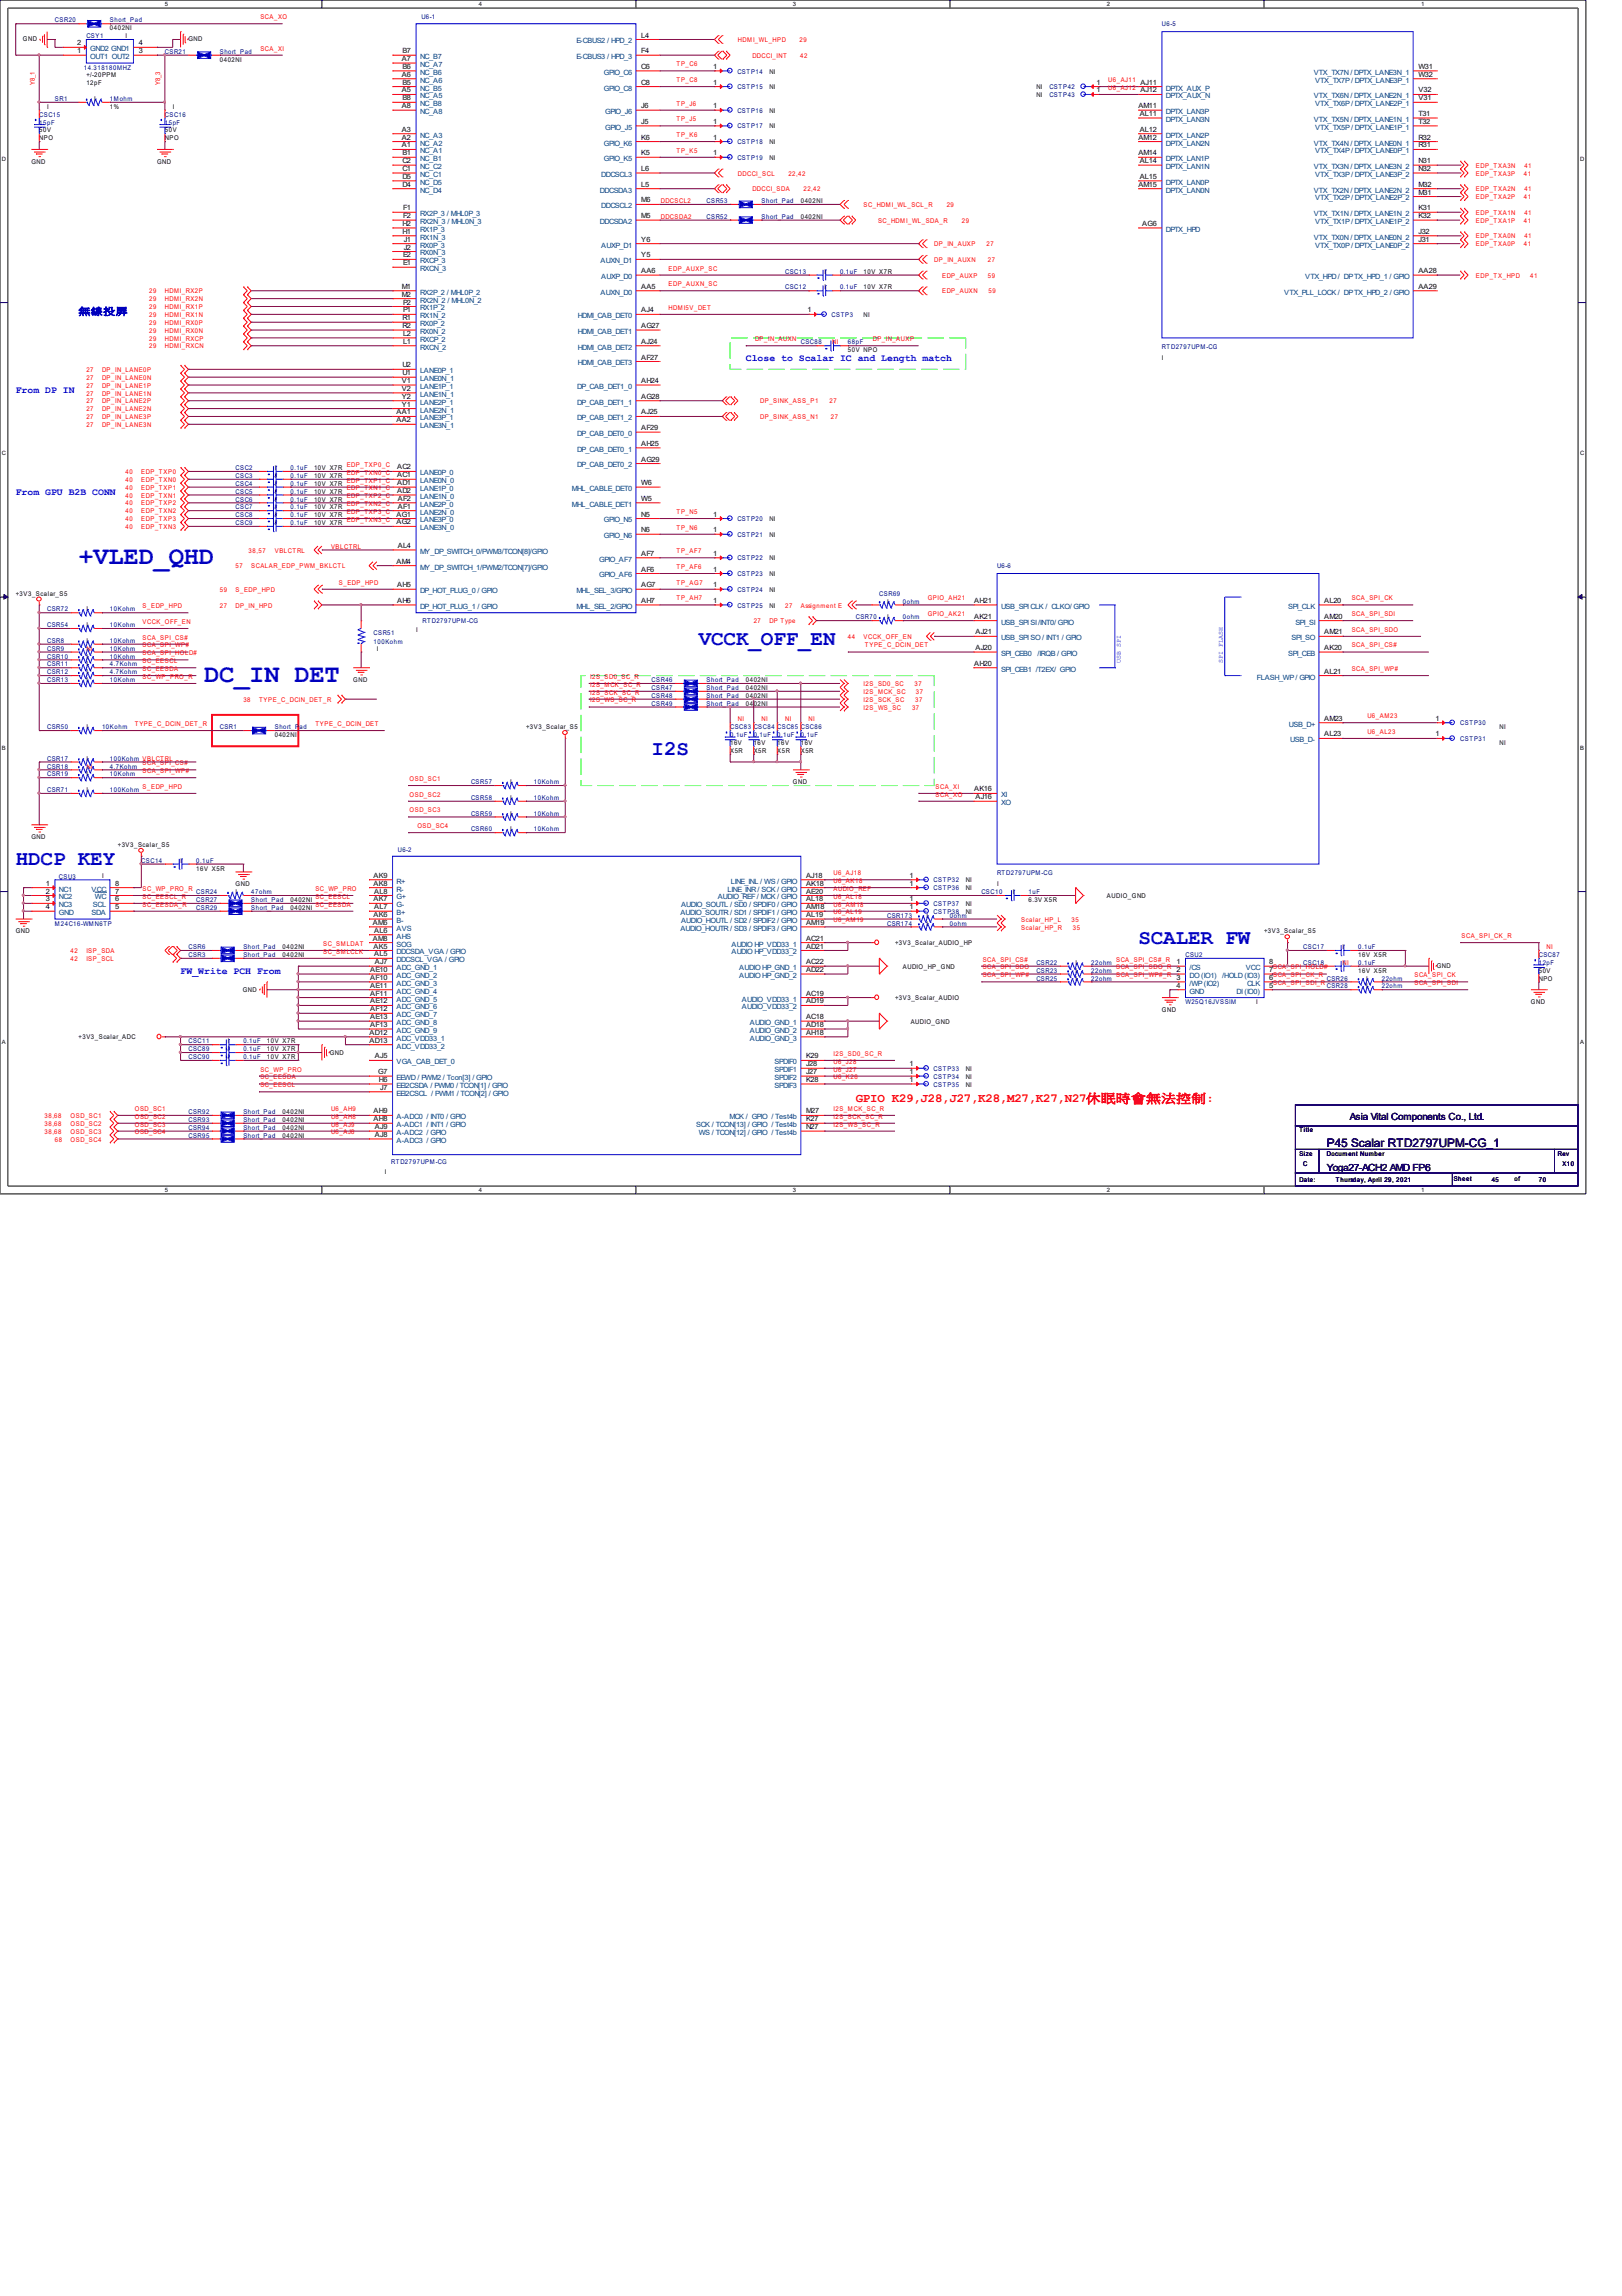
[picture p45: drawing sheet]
<svg xmlns="http://www.w3.org/2000/svg" width="210mm" height="297mm" viewBox="0 0 210 297" stroke-linecap="round" stroke-linejoin="round" font-family="sans-serif">
<defs><g id="words">
<g font-size="3.3" fill="#00f">
<text x="10.2" y="73">+VLED_QHD</text>
<text x="26.4" y="88.3">DC_IN DET</text>
</g>
<g font-size="2.7" fill="#00f">
<text x="90.4" y="83.5">VCCK_OFF_EN</text>
<text x="84.3" y="97.7">I2S</text>
<text x="2" y="112">HDCP KEY</text>
<text x="147.3" y="122.1">SCALER FW</text>
</g>
<text font-size="1.6" fill="#f00" x="110.7" y="142.6">GPIO K29,J28,J27,K28,M27,K27,N27休眠時會無法控制:</text>
<text font-size="1.5" x="171.7" y="148.4">P45 Scalar RTD2797UPM-CG_1</text>
<g font-size="1.3" fill="#00f">
<text x="10.2" y="40.7">無線投屏</text>
<text x="96.5" y="46.8">Close to Scalar IC and Length match</text>
<text x="2" y="50.8">From DP IN</text>
<text x="2" y="64">From GPU B2B CONN</text>
<text x="23.4" y="126">FW_Write PCH From</text>
</g>
<g font-size="1.3">
<text x="174.7" y="144.9">Asia Vital Components Co., Ltd.</text>
<text x="171.7" y="151.5">Yoga27-ACH2 AMD FP6</text>
</g>
<g font-size=".9">
<text x="10" y="5.9">2</text>
<text x="17.9" y="5.9">4</text>
<text x="83" y="4.9">L4</text>
<text x="10" y="6.9">1</text>
<text x="17.9" y="6.9">3</text>
<text x="52" y="7.9">A7</text>
<text x="52" y="9.9">A6</text>
<text x="52" y="12">A5</text>
<text x="52.1" y="6.9">B7</text>
<text x="52.1" y="8.9">B6</text>
<text x="52.1" y="11">B5</text>
<text x="83" y="8.9">C6</text>
<text x="83" y="11">C8</text>
<text x="83" y="6.9">F4</text>
<text x="92.3" y="8.9">1</text>
<text x="92.3" y="11">1</text>
<text x="141.9" y="12">1</text>
<text x="141.9" y="11">1</text>
<text x="147.6" y="11">AJ11</text>
<text x="147.6" y="12">AJ12</text>
<text x="183.6" y="8.9">W31</text>
<text x="183.6" y="12">V32</text>
<text x="183.6" y="9.9">W32</text>
<text x="52" y="14">A8</text>
<text x="52" y="17">A3</text>
<text x="52.1" y="13">B8</text>
<text x="83" y="14">J6</text>
<text x="83" y="16">J5</text>
<text x="92.3" y="16">1</text>
<text x="92.3" y="14">1</text>
<text x="147.3" y="14">AM11</text>
<text x="147.5" y="15">AL11</text>
<text x="147.5" y="17">AL12</text>
<text x="183.6" y="15">T31</text>
<text x="183.6" y="13">V31</text>
<text x="183.6" y="16">T32</text>
<text x="52" y="18.1">A2</text>
<text x="52" y="19.1">A1</text>
<text x="52.1" y="20.1">B1</text>
<text x="52.1" y="21.1">C2</text>
<text x="52.1" y="22.1">C1</text>
<text x="52.1" y="23.1">D5</text>
<text x="83" y="18.1">K6</text>
<text x="83" y="20.1">K5</text>
<text x="83" y="22.1">L6</text>
<text x="92.3" y="18.1">1</text>
<text x="92.3" y="20.1">1</text>
<text x="147.3" y="18.1">AM12</text>
<text x="147.3" y="20.1">AM14</text>
<text x="147.5" y="21.1">AL14</text>
<text x="147.5" y="23.1">AL15</text>
<text x="183.6" y="18.1">R32</text>
<text x="183.6" y="21.1">N31</text>
<text x="183.6" y="19.1">R31</text>
<text x="183.6" y="22.1">N32</text>
<text x="52.1" y="24.2">D4</text>
<text x="52.1" y="29.2">H2</text>
<text x="52.2" y="27.2">F1</text>
<text x="52.2" y="28.2">F2</text>
<text x="83" y="24.2">L5</text>
<text x="83" y="28.2">M5</text>
<text x="83" y="26.2">M6</text>
<text x="147.3" y="24.2">AM15</text>
<text x="147.8" y="29.2">AG6</text>
<text x="183.6" y="24.2">M32</text>
<text x="183.6" y="27.2">K31</text>
<text x="183.6" y="25.2">M31</text>
<text x="183.6" y="28.2">K32</text>
<text x="52.1" y="30.3">H1</text>
<text x="52.2" y="33.3">E2</text>
<text x="52.2" y="34.3">E1</text>
<text x="52.2" y="31.3">J1</text>
<text x="52.2" y="32.3">J2</text>
<text x="83" y="33.3">Y5</text>
<text x="83" y="31.3">Y6</text>
<text x="83" y="35.3">AA6</text>
<text x="183.6" y="30.3">J32</text>
<text x="183.6" y="35.3">AA28</text>
<text x="183.6" y="31.3">J31</text>
<text x="52" y="37.4">M1</text>
<text x="52" y="38.4">M2</text>
<text x="52.1" y="41.4">R1</text>
<text x="52.2" y="39.4">P2</text>
<text x="52.2" y="40.4">P1</text>
<text x="83" y="37.4">AA5</text>
<text x="83" y="40.4">AJ4</text>
<text x="104.5" y="40.4">1</text>
<text x="183.6" y="37.4">AA29</text>
<text x="52.1" y="42.4">R2</text>
<text x="52.1" y="47.5">U2</text>
<text x="52.2" y="43.5">L2</text>
<text x="52.2" y="44.5">L1</text>
<text x="83" y="42.4">AG27</text>
<text x="83" y="44.5">AJ24</text>
<text x="83" y="46.5">AF27</text>
<text x="51.3" y="53.6">AA1</text>
<text x="52" y="49.6">V1</text>
<text x="52" y="50.6">V2</text>
<text x="52" y="51.6">Y2</text>
<text x="52" y="52.6">Y1</text>
<text x="52.1" y="48.5">U1</text>
<text x="83" y="49.6">AH24</text>
<text x="83" y="51.6">AG28</text>
<text x="83" y="53.6">AJ25</text>
<text x="51.3" y="54.6">AA2</text>
<text x="83" y="55.7">AF29</text>
<text x="83" y="57.7">AH25</text>
<text x="83" y="59.7">AG29</text>
<text x="51.4" y="60.7">AC2</text>
<text x="51.4" y="61.8">AC1</text>
<text x="51.4" y="62.8">AD1</text>
<text x="51.4" y="63.8">AD2</text>
<text x="51.5" y="64.8">AF2</text>
<text x="51.5" y="65.8">AF1</text>
<text x="83" y="62.8">W6</text>
<text x="83" y="64.8">W5</text>
<text x="51.3" y="66.8">AG1</text>
<text x="51.3" y="67.8">AG2</text>
<text x="51.5" y="70.9">AL4</text>
<text x="83" y="66.8">N5</text>
<text x="83" y="68.9">N6</text>
<text x="83" y="71.9">AF7</text>
<text x="92.3" y="68.9">1</text>
<text x="92.3" y="71.9">1</text>
<text x="92.3" y="66.8">1</text>
<text x="51.3" y="72.9">AM4</text>
<text x="51.4" y="76">AH5</text>
<text x="83" y="73.9">AF6</text>
<text x="83" y="76">AG7</text>
<text x="92.3" y="73.9">1</text>
<text x="92.3" y="76">1</text>
<text x="51.4" y="78">AH6</text>
<text x="83" y="78">AH7</text>
<text x="92.3" y="78">1</text>
<text x="126.1" y="78">AH21</text>
<text x="126.1" y="80">AK21</text>
<text x="126.2" y="82.1">AJ21</text>
<text x="171.4" y="80">AM20</text>
<text x="171.4" y="78">AL20</text>
<text x="171.4" y="82.1">AM21</text>
<text x="126.1" y="86.1">AH20</text>
<text x="126.2" y="84.1">AJ20</text>
<text x="171.4" y="84.1">AK20</text>
<text x="171.4" y="87.2">AL21</text>
<text x="171.4" y="93.2">AM23</text>
<text x="171.4" y="95.3">AL23</text>
<text x="185.8" y="93.2">1</text>
<text x="185.8" y="95.3">1</text>
<text x="126.1" y="102.4">AK16</text>
<text x="126.2" y="103.4">AJ16</text>
<text x="48.3" y="113.6">AK9</text>
<text x="104.3" y="113.6">AJ18</text>
<text x="117.7" y="113.6">1</text>
<text x="5.9" y="114.6">1</text>
<text x="5.9" y="115.6">2</text>
<text x="5.9" y="116.6">3</text>
<text x="5.9" y="117.6">4</text>
<text x="14.9" y="115.6">7</text>
<text x="14.9" y="114.6">8</text>
<text x="14.9" y="117.6">5</text>
<text x="14.9" y="116.6">6</text>
<text x="48.3" y="119.7">AM6</text>
<text x="48.3" y="114.6">AK8</text>
<text x="48.3" y="116.6">AK7</text>
<text x="48.3" y="118.6">AK6</text>
<text x="48.4" y="115.6">AL8</text>
<text x="48.4" y="117.6">AL7</text>
<text x="104.3" y="114.6">AK18</text>
<text x="104.3" y="117.6">AM18</text>
<text x="104.3" y="119.7">AM19</text>
<text x="104.3" y="116.6">AL18</text>
<text x="104.3" y="118.6">AL19</text>
<text x="104.3" y="115.6">AE20</text>
<text x="117.7" y="116.6">1</text>
<text x="117.7" y="114.6">1</text>
<text x="117.7" y="117.6">1</text>
<text x="47.9" y="125.8">AE10</text>
<text x="48.3" y="121.7">AM8</text>
<text x="48.3" y="122.7">AK5</text>
<text x="48.4" y="120.7">AL6</text>
<text x="48.4" y="123.7">AL5</text>
<text x="48.5" y="124.7">AJ7</text>
<text x="104.3" y="124.7">AC22</text>
<text x="104.3" y="125.8">AD22</text>
<text x="104.3" y="121.7">AC21</text>
<text x="104.3" y="122.7">AD21</text>
<text x="152.2" y="124.7">1</text>
<text x="152.2" y="125.8">2</text>
<text x="164.3" y="124.7">8</text>
<text x="164.3" y="125.8">7</text>
<text x="47.9" y="127.8">AE11</text>
<text x="47.9" y="128.8">AF11</text>
<text x="47.9" y="126.8">AF10</text>
<text x="47.9" y="129.8">AE12</text>
<text x="47.9" y="130.8">AF12</text>
<text x="47.9" y="131.9">AE13</text>
<text x="104.3" y="131.9">AC18</text>
<text x="104.3" y="128.8">AC19</text>
<text x="104.3" y="129.8">AD19</text>
<text x="152.2" y="126.8">3</text>
<text x="152.2" y="127.8">4</text>
<text x="164.3" y="127.8">5</text>
<text x="164.3" y="126.8">6</text>
<text x="47.8" y="133.9">AD12</text>
<text x="47.8" y="134.9">AD13</text>
<text x="47.9" y="132.9">AF13</text>
<text x="48.5" y="136.9">AJ5</text>
<text x="104.3" y="136.9">K29</text>
<text x="104.3" y="138">J28</text>
<text x="104.3" y="132.9">AD18</text>
<text x="104.3" y="133.9">AH18</text>
<text x="117.7" y="138">1</text>
<text x="48.9" y="139">G7</text>
<text x="49" y="140">H6</text>
<text x="49.2" y="141">J7</text>
<text x="104.3" y="139">J27</text>
<text x="104.3" y="140">K28</text>
<text x="117.7" y="139">1</text>
<text x="117.7" y="140">1</text>
<text x="48.3" y="144">AH9</text>
<text x="48.3" y="145.1">AH8</text>
<text x="48.5" y="146.1">AJ9</text>
<text x="48.5" y="147.1">AJ8</text>
<text x="104.3" y="144">M27</text>
<text x="104.3" y="145.1">K27</text>
<text x="104.3" y="146.1">N27</text>
</g>
<g font-size=".9" fill="#004080">
<text x="74.6" y="5.6">E-CBUS2 / HPD_2</text>
<text x="11.7" y="6.6">GND2 GND1</text>
<text x="11.7" y="7.6">OUT1 OUT2</text>
<text x="54.4" y="7.6">NC_B7</text>
<text x="54.4" y="8.7">NC_A7</text>
<text x="54.4" y="9.7">NC_B6</text>
<text x="54.4" y="10.7">NC_A6</text>
<text x="54.4" y="11.7">NC_B5</text>
<text x="74.6" y="7.6">E-CBUS3 / HPD_3</text>
<text x="78.1" y="9.7">GPIO_C6</text>
<text x="78.1" y="11.7">GPIO_C8</text>
<text x="150.9" y="11.7">DPTX_AUX_P</text>
<text x="170" y="9.7">VTX_TX7N / DPTX_LANE3N_1</text>
<text x="170.2" y="10.7">VTX_TX7P / DPTX_LANE3P_1</text>
<text x="54.4" y="12.7">NC_A5</text>
<text x="54.4" y="13.7">NC_B8</text>
<text x="54.4" y="14.8">NC_A8</text>
<text x="54.4" y="17.8">NC_A3</text>
<text x="78.3" y="14.8">GPIO_J6</text>
<text x="78.3" y="16.8">GPIO_J5</text>
<text x="150.9" y="12.7">DPTX_AUX_N</text>
<text x="150.9" y="14.8">DPTX_LAN3P</text>
<text x="150.9" y="15.8">DPTX_LAN3N</text>
<text x="150.9" y="17.8">DPTX_LAN2P</text>
<text x="170" y="12.7">VTX_TX6N / DPTX_LANE2N_1</text>
<text x="170" y="15.8">VTX_TX5N / DPTX_LANE1N_1</text>
<text x="170.2" y="13.7">VTX_TX6P / DPTX_LANE2P_1</text>
<text x="170.2" y="16.8">VTX_TX5P / DPTX_LANE1P_1</text>
<text x="54.4" y="18.8">NC_A2</text>
<text x="54.4" y="19.8">NC_A1</text>
<text x="54.4" y="20.9">NC_B1</text>
<text x="54.4" y="21.9">NC_C2</text>
<text x="54.4" y="22.9">NC_C1</text>
<text x="54.4" y="23.9">NC_D5</text>
<text x="77.8" y="22.9">DDCSCL3</text>
<text x="78.1" y="18.8">GPIO_K6</text>
<text x="78.1" y="20.9">GPIO_K5</text>
<text x="150.9" y="18.8">DPTX_LAN2N</text>
<text x="150.9" y="20.9">DPTX_LAN1P</text>
<text x="150.9" y="21.9">DPTX_LAN1N</text>
<text x="150.9" y="23.9">DPTX_LAN0P</text>
<text x="170" y="18.8">VTX_TX4N / DPTX_LANE0N_1</text>
<text x="170" y="21.9">VTX_TX3N / DPTX_LANE3N_2</text>
<text x="170.2" y="19.8">VTX_TX4P / DPTX_LANE0P_1</text>
<text x="170.2" y="22.9">VTX_TX3P / DPTX_LANE3P_2</text>
<text x="54.4" y="24.9">NC_D4</text>
<text x="54.4" y="28">RX2P_3 / MHL0P_3</text>
<text x="54.4" y="29">RX2N_3 / MHL0N_3</text>
<text x="77.6" y="24.9">DDCSDA3</text>
<text x="77.6" y="29">DDCSDA2</text>
<text x="77.8" y="27">DDCSCL2</text>
<text x="150.9" y="24.9">DPTX_LAN0N</text>
<text x="170" y="24.9">VTX_TX2N / DPTX_LANE2N_2</text>
<text x="170" y="28">VTX_TX1N / DPTX_LANE1N_2</text>
<text x="170.2" y="25.9">VTX_TX2P / DPTX_LANE2P_2</text>
<text x="170.2" y="29">VTX_TX1P / DPTX_LANE1P_2</text>
<text x="54.4" y="30">RX1P_3</text>
<text x="54.4" y="31">RX1N_3</text>
<text x="54.4" y="32">RX0P_3</text>
<text x="54.4" y="33">RX0N_3</text>
<text x="54.4" y="34.1">RXCP_3</text>
<text x="54.4" y="35.1">RXCN_3</text>
<text x="77.7" y="34.1">AUXN_D1</text>
<text x="77.8" y="32">AUXP_D1</text>
<text x="150.9" y="30">DPTX_HPD</text>
<text x="170" y="31">VTX_TX0N / DPTX_LANE0N_2</text>
<text x="170.2" y="32">VTX_TX0P / DPTX_LANE0P_2</text>
<text x="54.4" y="38.1">RX2P_2 / MHL0P_2</text>
<text x="54.4" y="39.1">RX2N_2 / MHL0N_2</text>
<text x="54.4" y="40.2">RX1P_2</text>
<text x="54.4" y="41.2">RX1N_2</text>
<text x="74.8" y="41.2">HDMI_CAB_DET0</text>
<text x="77.7" y="38.1">AUXN_D0</text>
<text x="77.8" y="36.1">AUXP_D0</text>
<text x="166.2" y="38.1">VTX_PLL_LOCK / DP TX_HPD_2 / GPIO</text>
<text x="168.9" y="36.1">VTX_HPD / DP TX_HPD_1 / GPIO</text>
<text x="54.4" y="42.2">RX0P_2</text>
<text x="54.4" y="43.2">RX0N_2</text>
<text x="54.4" y="44.2">RXCP_2</text>
<text x="54.4" y="45.2">RXCN_2</text>
<text x="74.8" y="43.2">HDMI_CAB_DET1</text>
<text x="74.8" y="45.2">HDMI_CAB_DET2</text>
<text x="74.8" y="47.3">HDMI_CAB_DET3</text>
<text x="54.4" y="48.3">LANE0P_1</text>
<text x="54.4" y="49.3">LANE0N_1</text>
<text x="54.4" y="50.3">LANE1P_1</text>
<text x="54.4" y="51.3">LANE1N_1</text>
<text x="54.4" y="52.4">LANE2P_1</text>
<text x="54.4" y="53.4">LANE2N_1</text>
<text x="74.7" y="50.3">DP_CAB_DET1_0</text>
<text x="74.7" y="52.4">DP_CAB_DET1_1</text>
<text x="54.4" y="54.4">LANE3P_1</text>
<text x="54.4" y="55.4">LANE3N_1</text>
<text x="74.7" y="54.4">DP_CAB_DET1_2</text>
<text x="74.7" y="56.4">DP_CAB_DET0_0</text>
<text x="74.7" y="58.4">DP_CAB_DET0_1</text>
<text x="54.4" y="61.5">LANE0P_0</text>
<text x="54.4" y="62.5">LANE0N_0</text>
<text x="54.4" y="63.5">LANE1P_0</text>
<text x="54.4" y="64.5">LANE1N_0</text>
<text x="54.4" y="65.6">LANE2P_0</text>
<text x="74" y="63.5">MHL_CABLE_DET0</text>
<text x="74" y="65.6">MHL_CABLE_DET1</text>
<text x="74.7" y="60.5">DP_CAB_DET0_2</text>
<text x="54.4" y="66.6">LANE2N_0</text>
<text x="54.4" y="67.6">LANE3P_0</text>
<text x="54.4" y="68.6">LANE3N_0</text>
<text x="54.4" y="71.7">MY_DP_SWITCH_0/PWM3/TCON[8]/GPIO</text>
<text x="78.1" y="67.6">GPIO_N5</text>
<text x="78.1" y="69.6">GPIO_N6</text>
<text x="54.4" y="73.7">MY_DP_SWITCH_1/PWM2/TCON[7]/GPIO</text>
<text x="54.4" y="76.7">DP_HOT_PLUG_0 / GPIO</text>
<text x="74.6" y="76.7">MHL_SEL_3/GPIO</text>
<text x="77.6" y="72.7">GPIO_AF7</text>
<text x="77.6" y="74.7">GPIO_AF6</text>
<text x="54.4" y="78.8">DP_HOT_PLUG_1 / GPIO</text>
<text x="74.6" y="78.8">MHL_SEL_2/GPIO</text>
<text x="129.5" y="78.8">USB_SPI CLK / CLKO/ GPIO</text>
<text x="129.5" y="80.8">USB_SPI SI /INT0/ GPIO</text>
<text x="129.5" y="82.8">USB_SPI SO / INT1 / GPIO</text>
<text x="166.7" y="78.8">SPI_CLK</text>
<text x="167.1" y="82.8">SPI_SO</text>
<text x="167.6" y="80.8">SPI_SI</text>
<text x="129.5" y="84.9">SPI_CEB0</text>
<text x="129.5" y="86.9">SPI_CEB1 /T2EX/ GPIO</text>
<text x="134.3" y="84.9">/IRQB / GPIO</text>
<text x="162.6" y="87.9">FLASH_WP / GPIO</text>
<text x="166.7" y="84.9">SPI_CEB</text>
<text x="166.8" y="94">USB_D+</text>
<text x="167" y="96">USB_D-</text>
<text x="129.5" y="103.2">XI</text>
<text x="129.5" y="104.2">XO</text>
<text x="7.6" y="115.3">NC1</text>
<text x="7.6" y="116.4">NC2</text>
<text x="7.6" y="117.4">NC3</text>
<text x="7.6" y="118.4">GND</text>
<text x="11.9" y="115.3">VCC</text>
<text x="11.9" y="118.4">SDA</text>
<text x="12" y="117.4">SCL</text>
<text x="12.3" y="116.4">WC</text>
<text x="51.3" y="114.3">R+</text>
<text x="51.3" y="115.3">R-</text>
<text x="51.3" y="116.4">G+</text>
<text x="51.3" y="117.4">G-</text>
<text x="51.3" y="118.4">B+</text>
<text x="51.3" y="119.4">B-</text>
<text x="88.1" y="118.4">AUDIO_SOUTR / SD1 / SPDIF1 / GPIO</text>
<text x="88.1" y="117.4">AUDIO_SOUTL / SD0 / SPDIF0 / GPIO</text>
<text x="88.1" y="119.4">AUDIO_HOUTL / SD2 / SPDIF2 / GPIO</text>
<text x="92.9" y="116.4">AUDIO_REF / MCK / GPIO</text>
<text x="94.1" y="115.3">LINE_INR / SCK / GPIO</text>
<text x="94.6" y="114.3">LINE_INL / WS / GPIO</text>
<text x="51.3" y="120.4">AVS</text>
<text x="51.3" y="121.4">AHS</text>
<text x="51.3" y="122.5">SOG</text>
<text x="51.3" y="123.5">DDCSDA_VGA / GPIO</text>
<text x="51.3" y="124.5">DDCSCL_VGA / GPIO</text>
<text x="51.3" y="125.5">ADC_GND_1</text>
<text x="88.1" y="120.4">AUDIO_HOUTR / SD3 / SPDIF3 / GPIO</text>
<text x="94.7" y="122.5">AUDIO HP_VDD33_1</text>
<text x="94.7" y="123.5">AUDIO HP_VDD33_2</text>
<text x="95.7" y="125.5">AUDIO HP_GND_1</text>
<text x="153.9" y="125.5">/CS</text>
<text x="161.2" y="125.5">VCC</text>
<text x="51.3" y="128.6">ADC_GND_4</text>
<text x="51.3" y="129.6">ADC_GND_5</text>
<text x="51.3" y="126.5">ADC_GND_2</text>
<text x="51.3" y="127.5">ADC_GND_3</text>
<text x="51.3" y="130.6">ADC_GND_6</text>
<text x="51.3" y="131.6">ADC_GND_7</text>
<text x="95.7" y="126.5">AUDIO HP_GND_2</text>
<text x="96" y="129.6">AUDIO_VDD33_1</text>
<text x="96" y="130.6">AUDIO_VDD33_2</text>
<text x="153.9" y="126.5">DO (IO1)</text>
<text x="153.9" y="127.5">/WP (IO2)</text>
<text x="153.9" y="128.6">GND</text>
<text x="158.2" y="126.5">/HOLD (IO3)</text>
<text x="160" y="128.6">DI (IO0)</text>
<text x="161.4" y="127.5">CLK</text>
<text x="51.3" y="134.6">ADC_VDD33_1</text>
<text x="51.3" y="135.7">ADC_VDD33_2</text>
<text x="51.3" y="137.7">VGA_CAB_DET_0</text>
<text x="51.3" y="132.6">ADC_GND_8</text>
<text x="51.3" y="133.6">ADC_GND_9</text>
<text x="97" y="132.6">AUDIO_GND_1</text>
<text x="97" y="133.6">AUDIO_GND_2</text>
<text x="97" y="134.6">AUDIO_GND_3</text>
<text x="100.2" y="137.7">SPDIF0</text>
<text x="51.3" y="139.7">EEWD / PWM2 / Tcon[3] / GPIO</text>
<text x="51.3" y="140.7">EEI2CSDA / PWM0 / TCON[1] / GPIO</text>
<text x="51.3" y="141.8">EEI2CSCL / PWM1 / TCON[2] / GPIO</text>
<text x="100.2" y="138.7">SPDIF1</text>
<text x="100.2" y="139.7">SPDIF2</text>
<text x="100.2" y="140.7">SPDIF3</text>
<text x="51.3" y="144.8">A-ADC0 / INT0 / GPIO</text>
<text x="51.3" y="145.8">A-ADC1 / INT1 / GPIO</text>
<text x="51.3" y="146.8">A-ADC2 / GPIO</text>
<text x="51.3" y="147.9">A-ADC3 / GPIO</text>
<text x="90.1" y="145.8">SCK / TCON[13] / GPIO / Test4b</text>
<text x="90.4" y="146.8">WS / TCON[12] / GPIO / Test4b</text>
<text x="94.4" y="144.8">MCK / GPIO / Test4b</text>
</g>
<g font-size=".8">
<text x="3" y="5.4">GND</text>
<text x="14.2" y="3.9">0402NI</text>
<text x="16.3" y="4.9">I</text>
<text x="21.3" y=".8">5</text>
<text x="24.4" y="5.4">GND</text>
<text x="62" y=".8">4</text>
<text x="102.6" y=".8">3</text>
<text x="143.3" y=".8">2</text>
<text x="183.9" y=".8">1</text>
<text x="11.2" y="10">+/-20PPM</text>
<text x="11.2" y="11">12pF</text>
<text x="28.4" y="8">0402NI</text>
<text x="99.6" y="9.5">NI</text>
<text x="99.6" y="11.5">NI</text>
<text x="134.1" y="11.5">NI</text>
<text x="5.1" y="17.1">50V</text>
<text x="6.1" y="14.1">I</text>
<text x="12.2" y="13.1">I</text>
<text x="14.2" y="14.1">1%</text>
<text x="21.3" y="17.1">50V</text>
<text x="22.4" y="14.1">I</text>
<text x="99.6" y="16.6">NI</text>
<text x="99.6" y="14.6">NI</text>
<text x="134.1" y="12.6">NI</text>
<text x=".3" y="20.8">D</text>
<text x="4.1" y="21.2">GND</text>
<text x="5.1" y="18.1">NPO</text>
<text x="20.3" y="21.2">GND</text>
<text x="21.3" y="18.1">NPO</text>
<text x="99.6" y="18.7">NI</text>
<text x="99.6" y="20.7">NI</text>
<text x="204.5" y="20.8">D</text>
<text x="103.6" y="28.3">0402NI</text>
<text x="103.6" y="26.3">0402NI</text>
<text x="106.7" y="35.4">I</text>
<text x="111.8" y="35.4">10V X7R</text>
<text x="106.7" y="37.5">I</text>
<text x="111.8" y="37.5">10V X7R</text>
<text x="111.8" y="41">NI</text>
<text x="109.7" y="45.6">50V NPO</text>
<text x="150.4" y="46.5">I</text>
<text x=".3" y="58.9">C</text>
<text x="204.5" y="58.9">C</text>
<text x="35.6" y="60.8">I</text>
<text x="35.6" y="65.9">I</text>
<text x="35.6" y="62.9">I</text>
<text x="35.6" y="63.9">I</text>
<text x="35.6" y="64.9">I</text>
<text x="35.6" y="61.8">I</text>
<text x="40.6" y="60.8">10V X7R</text>
<text x="40.6" y="65.9">10V X7R</text>
<text x="40.6" y="62.9">10V X7R</text>
<text x="40.6" y="63.9">10V X7R</text>
<text x="40.6" y="64.9">10V X7R</text>
<text x="40.6" y="61.8">10V X7R</text>
<text x="35.6" y="66.9">I</text>
<text x="35.6" y="67.9">I</text>
<text x="40.6" y="66.9">10V X7R</text>
<text x="40.6" y="67.9">10V X7R</text>
<text x="99.6" y="69.5">NI</text>
<text x="99.6" y="67.4">NI</text>
<text x="2" y="77.1">+3V3_Scalar_S5</text>
<text x="99.6" y="74.5">NI</text>
<text x="99.6" y="72.5">NI</text>
<text x="99.6" y="76.6">NI</text>
<text x="11.2" y="83.2">I</text>
<text x="11.2" y="81.1">I</text>
<text x="11.2" y="79.1">I</text>
<text x="53.8" y="81.8">I</text>
<text x="99.6" y="78.6">NI</text>
<text x="114.8" y="78.1">I</text>
<text x="114.8" y="80.1">I</text>
<text x="11.2" y="87.2">I</text>
<text x="11.2" y="86.2">I</text>
<text x="11.2" y="88.3">I</text>
<text x="11.2" y="85.2">I</text>
<text x="45.7" y="88.3">GND</text>
<text x="48.8" y="84.2">I</text>
<text x="96.5" y="89.3">0402NI</text>
<text x="96.5" y="88.3">0402NI</text>
<text x="11.2" y="94.3">I</text>
<text x="35.6" y="95.4">0402NI</text>
<text x="68.1" y="94.3">+3V3_Scalar_S5</text>
<text x="96.5" y="90.3">0402NI</text>
<text x="96.5" y="91.3">0402NI</text>
<text x="194.1" y="94.3">NI</text>
<text x=".3" y="97">B</text>
<text x="11.2" y="98.4">I</text>
<text x="11.2" y="100.4">I</text>
<text x="66" y="101.5">I</text>
<text x="94.5" y="96.4">16V</text>
<text x="94.5" y="97.4">X5R</text>
<text x="97.5" y="96.4">16V</text>
<text x="97.5" y="97.4">X5R</text>
<text x="100.6" y="96.4">16V</text>
<text x="100.6" y="97.4">X5R</text>
<text x="102.6" y="101.5">GND</text>
<text x="103.6" y="96.4">16V</text>
<text x="103.6" y="97.4">X5R</text>
<text x="194.1" y="96.4">NI</text>
<text x="204.5" y="97">B</text>
<text x="11.2" y="102.5">I</text>
<text x="66" y="107.6">I</text>
<text x="66" y="103.5">I</text>
<text x="66" y="105.5">I</text>
<text x="4.1" y="108.6">GND</text>
<text x="13.2" y="113.7">I</text>
<text x="15.2" y="109.6">+3V3_Scalar_S5</text>
<text x="23.4" y="111.6">I</text>
<text x="25.4" y="112.6">16V X5R</text>
<text x="30.5" y="115.7">I</text>
<text x="30.5" y="114.7">GND</text>
<text x="37.6" y="116.7">0402NI</text>
<text x="37.6" y="117.7">0402NI</text>
<text x="119.9" y="118.7">I</text>
<text x="119.9" y="119.7">I</text>
<text x="125" y="117.2">NI</text>
<text x="125" y="115.2">NI</text>
<text x="125" y="118.2">NI</text>
<text x="125" y="114.2">NI</text>
<text x="129" y="114.6">I</text>
<text x="131.1" y="115.7">I</text>
<text x="133.1" y="116.7">6.3V X5R</text>
<text x="143.3" y="116.2">AUDIO_GND</text>
<text x="2" y="120.8">GND</text>
<text x="36.6" y="123.8">0402NI</text>
<text x="36.6" y="122.8">0402NI</text>
<text x="115.8" y="122.3">+3V3_Scalar_AUDIO_HP</text>
<text x="116.8" y="125.3">AUDIO_HP_GND</text>
<text x="139.2" y="125.8">I</text>
<text x="139.2" y="124.8">I</text>
<text x="163.6" y="120.8">+3V3_Scalar_S5</text>
<text x="173.7" y="122.8">I</text>
<text x="175.8" y="125.8">16V X5R</text>
<text x="175.8" y="123.8">16V X5R</text>
<text x="185.9" y="125.3">GND</text>
<text x="199.1" y="125.8">50V</text>
<text x="31.4" y="128.3">GND</text>
<text x="115.8" y="129.4">+3V3_Scalar_AUDIO</text>
<text x="139.2" y="126.9">I</text>
<text x="150.4" y="130.9">GND</text>
<text x="162.6" y="129.9">I</text>
<text x="176.8" y="126.9">I</text>
<text x="176.8" y="127.9">I</text>
<text x="198.1" y="129.9">GND</text>
<text x="199.1" y="126.9">NPO</text>
<text x=".3" y="135.1">A</text>
<text x="10.2" y="134.5">+3V3_Scalar_ADC</text>
<text x="29.5" y="137">I</text>
<text x="29.5" y="136">I</text>
<text x="29.5" y="135">I</text>
<text x="34.5" y="137">10V X7R</text>
<text x="34.5" y="136">10V X7R</text>
<text x="34.5" y="135">10V X7R</text>
<text x="42.7" y="136.4">GND</text>
<text x="117.9" y="132.4">AUDIO_GND</text>
<text x="204.5" y="135.1">A</text>
<text x="125" y="138.5">NI</text>
<text x="125" y="139.6">NI</text>
<text x="125" y="140.6">NI</text>
<text x="36.6" y="147.2">0402NI</text>
<text x="36.6" y="145.1">0402NI</text>
<text x="36.6" y="144.1">0402NI</text>
<text x="36.6" y="146.2">0402NI</text>
<text x="168.1" y="146.5">Title</text>
<text x="168.1" y="149.5">Size</text>
<text x="171.7" y="149.5">Document Number</text>
<text x="201.6" y="149.5">Rev</text>
<text x="21.3" y="154.2">5</text>
<text x="49.8" y="151.9">I</text>
<text x="62" y="154.2">4</text>
<text x="102.6" y="154.2">3</text>
<text x="143.3" y="154.2">2</text>
<text x="168.1" y="152.9">Date:</text>
<text x="168.7" y="150.9">C</text>
<text x="172.9" y="152.9">Thursday, April 29, 2021</text>
<text x="183.9" y="154.2">1</text>
<text x="188.1" y="152.9">Sheet</text>
<text x="193" y="152.9">45</text>
<text x="196" y="152.9">of</text>
<text x="199.1" y="152.9">70</text>
<text x="202.2" y="150.9">X10</text>
</g>
<g font-size=".8" fill="#000080">
<text x="7.1" y="2.9">CSR20</text>
<text x="11.2" y="4.9">CSY1</text>
<text x="14.2" y="2.9">Short_Pad</text>
<text x="54.5" y="2.5">U6-1</text>
<text x="150.4" y="3.4">U6-5</text>
<text x="10.8" y="9">14.318180MHZ</text>
<text x="21.3" y="7">CSR21</text>
<text x="28.4" y="7">Short_Pad</text>
<text x="95.4" y="9.5">CSTP14</text>
<text x="95.4" y="11.5">CSTP15</text>
<text x="135.8" y="11.5">CSTP42</text>
<text x="5.1" y="15.1">CSC15</text>
<text x="5.1" y="16.1">15pF</text>
<text x="7.1" y="13.1">SR1</text>
<text x="14.2" y="13.1">1Mohm</text>
<text x="21.3" y="15.1">CSC16</text>
<text x="21.3" y="16.1">15pF</text>
<text x="95.4" y="16.6">CSTP17</text>
<text x="95.4" y="14.6">CSTP16</text>
<text x="135.8" y="12.6">CSTP43</text>
<text x="95.4" y="18.7">CSTP18</text>
<text x="95.4" y="20.7">CSTP19</text>
<text x="91.4" y="28.3">CSR52</text>
<text x="91.4" y="26.3">CSR53</text>
<text x="98.6" y="28.3">Short_Pad</text>
<text x="98.6" y="26.3">Short_Pad</text>
<text x="101.6" y="35.4">CSC13</text>
<text x="108.7" y="35.4">0.1uF</text>
<text x="101.6" y="37.5">CSC12</text>
<text x="107.6" y="41">CSTP3</text>
<text x="108.7" y="37.5">0.1uF</text>
<text x="103.6" y="44.6">CSC88</text>
<text x="109.7" y="44.6">68pF</text>
<text x="150.4" y="45.2">RTD2797UPM-CG</text>
<text x="30.5" y="60.8">CSC2</text>
<text x="30.5" y="65.9">CSC7</text>
<text x="30.5" y="62.9">CSC4</text>
<text x="30.5" y="63.9">CSC5</text>
<text x="30.5" y="64.9">CSC6</text>
<text x="30.5" y="61.8">CSC3</text>
<text x="37.6" y="60.8">0.1uF</text>
<text x="37.6" y="65.9">0.1uF</text>
<text x="37.6" y="62.9">0.1uF</text>
<text x="37.6" y="63.9">0.1uF</text>
<text x="37.6" y="64.9">0.1uF</text>
<text x="37.6" y="61.8">0.1uF</text>
<text x="30.5" y="66.9">CSC8</text>
<text x="30.5" y="67.9">CSC9</text>
<text x="37.6" y="66.9">0.1uF</text>
<text x="37.6" y="67.9">0.1uF</text>
<text x="95.4" y="69.5">CSTP21</text>
<text x="95.4" y="67.4">CSTP20</text>
<text x="95.4" y="74.5">CSTP23</text>
<text x="95.4" y="72.5">CSTP22</text>
<text x="95.4" y="76.6">CSTP24</text>
<text x="113.8" y="77.1">CSR69</text>
<text x="129" y="73.5">U6-6</text>
<text x="6.1" y="83.2">CSR8</text>
<text x="6.1" y="81.1">CSR54</text>
<text x="6.1" y="79.1">CSR72</text>
<text x="14.2" y="83.2">10Kohm</text>
<text x="14.2" y="81.1">10Kohm</text>
<text x="14.2" y="79.1">10Kohm</text>
<text x="48.3" y="82.2">CSR51</text>
<text x="48.3" y="83.3">100Kohm</text>
<text x="54.7" y="80.5">RTD2797UPM-CG</text>
<text x="95.4" y="78.6">CSTP25</text>
<text x="110.7" y="80.1">CSR70</text>
<text x="116.8" y="78.1">0ohm</text>
<text x="116.8" y="80.1">0ohm</text>
<text x="6.1" y="87.2">CSR12</text>
<text x="6.1" y="86.2">CSR11</text>
<text x="6.1" y="88.3">CSR13</text>
<text x="6.1" y="84.2">CSR9</text>
<text x="6.1" y="85.2">CSR10</text>
<text x="14.2" y="87.2">4.7Kohm</text>
<text x="14.2" y="86.2">4.7Kohm</text>
<text x="14.2" y="88.3">10Kohm</text>
<text x="14.2" y="84.2">10Kohm</text>
<text x="14.2" y="85.2">10Kohm</text>
<text x="84.3" y="89.3">CSR47</text>
<text x="84.3" y="88.3">CSR46</text>
<text x="91.4" y="89.3">Short_Pad</text>
<text x="91.4" y="88.3">Short_Pad</text>
<text x="6.1" y="94.3">CSR50</text>
<text x="13.2" y="94.3">10Kohm</text>
<text x="28.4" y="94.3">CSR1</text>
<text x="35.6" y="94.3">Short_Pad</text>
<text x="84.3" y="90.3">CSR48</text>
<text x="84.3" y="91.3">CSR49</text>
<text x="91.4" y="90.3">Short_Pad</text>
<text x="91.4" y="91.3">Short_Pad</text>
<text x="94.5" y="94.3">CSC83 CSC84 CSC85 CSC86</text>
<text x="94.5" y="95.4">0.1uF</text>
<text x="97.5" y="95.4">0.1uF</text>
<text x="100.6" y="95.4">0.1uF</text>
<text x="103.6" y="95.4">0.1uF</text>
<text x="189" y="93.8">CSTP30</text>
<text x="189" y="95.9">CSTP31</text>
<text x="6.1" y="99.4">CSR18</text>
<text x="6.1" y="98.4">CSR17</text>
<text x="6.1" y="100.4">CSR19</text>
<text x="14.2" y="99.4">4.7Kohm</text>
<text x="14.2" y="98.4">100Kohm VBLCTRL</text>
<text x="14.2" y="100.4">10Kohm</text>
<text x="61" y="101.5">CSR57</text>
<text x="69.1" y="101.5">10Kohm</text>
<text x="6.1" y="102.5">CSR71</text>
<text x="14.2" y="102.5">100Kohm</text>
<text x="61" y="107.6">CSR60</text>
<text x="61" y="103.5">CSR58</text>
<text x="61" y="105.5">CSR59</text>
<text x="69.1" y="107.6">10Kohm</text>
<text x="69.1" y="103.5">10Kohm</text>
<text x="69.1" y="105.5">10Kohm</text>
<text x="7.6" y="113.7">CSU3</text>
<text x="18.3" y="111.6">CSC14</text>
<text x="25.4" y="111.6">0.1uF</text>
<text x="51.5" y="110.2">U6-2</text>
<text x="129" y="113.2">RTD2797UPM-CG</text>
<text x="7.1" y="119.7">M24C16-WMN6TP</text>
<text x="25.4" y="116.7">CSR27</text>
<text x="25.4" y="117.7">CSR29</text>
<text x="25.4" y="115.7">CSR24</text>
<text x="32.5" y="116.7">Short_Pad</text>
<text x="32.5" y="117.7">Short_Pad</text>
<text x="32.5" y="115.7">47ohm</text>
<text x="114.8" y="118.7">CSR173</text>
<text x="114.8" y="119.7">CSR174</text>
<text x="120.8" y="117.2">CSTP37</text>
<text x="120.8" y="115.2">CSTP36</text>
<text x="120.8" y="118.2">CSTP38</text>
<text x="120.8" y="114.2">CSTP32</text>
<text x="122.9" y="118.7">0ohm</text>
<text x="122.9" y="119.7">0ohm</text>
<text x="127" y="115.7">CSC10</text>
<text x="133.1" y="115.7">1uF</text>
<text x="24.4" y="123.8">CSR3</text>
<text x="24.4" y="122.8">CSR6</text>
<text x="31.5" y="123.8">Short_Pad</text>
<text x="31.5" y="122.8">Short_Pad</text>
<text x="134.1" y="125.8">CSR23</text>
<text x="134.1" y="124.8">CSR22</text>
<text x="141.2" y="125.8">22ohm</text>
<text x="141.2" y="124.8">22ohm</text>
<text x="153.4" y="123.8">CSU2</text>
<text x="168.7" y="124.8">CSC18</text>
<text x="168.7" y="122.8">CSC17</text>
<text x="175.8" y="124.8">0.1uF</text>
<text x="175.8" y="122.8">0.1uF</text>
<text x="199.1" y="123.8">CSC87</text>
<text x="199.1" y="124.8">12pF</text>
<text x="134.1" y="126.9">CSR25</text>
<text x="141.2" y="126.9">22ohm</text>
<text x="153.4" y="129.9">W25Q16JVSSIM</text>
<text x="171.7" y="126.9">CSR26</text>
<text x="171.7" y="127.9">CSR28</text>
<text x="178.8" y="126.9">22ohm</text>
<text x="178.8" y="127.9">22ohm</text>
<text x="24.4" y="137">CSC90</text>
<text x="24.4" y="136">CSC89</text>
<text x="24.4" y="135">CSC11</text>
<text x="31.5" y="137">0.1uF</text>
<text x="31.5" y="136">0.1uF</text>
<text x="31.5" y="135">0.1uF</text>
<text x="120.8" y="138.5">CSTP33</text>
<text x="120.8" y="139.6">CSTP34</text>
<text x="120.8" y="140.6">CSTP35</text>
<text x="24.4" y="147.2">CSR95</text>
<text x="24.4" y="145.1">CSR93</text>
<text x="24.4" y="144.1">CSR92</text>
<text x="24.4" y="146.2">CSR94</text>
<text x="31.5" y="147.2">Short_Pad</text>
<text x="31.5" y="145.1">Short_Pad</text>
<text x="31.5" y="144.1">Short_Pad</text>
<text x="31.5" y="146.2">Short_Pad</text>
<text x="50.6" y="150.7">RTD2797UPM-CG</text>
</g>
<g font-size=".8" fill="#f00">
<text x="33.7" y="2.5">SCA_XO</text>
<text x="95.5" y="5.4">HDMI_WL_HPD</text>
<text x="103.5" y="5.4">29</text>
<text x="4.5" y="11" transform="rotate(-90 4.5 11)">Y8_1</text>
<text x="20.7" y="11" transform="rotate(-90 20.7 11)">Y8_3</text>
<text x="33.7" y="6.5">SCA_XI</text>
<text x="87.5" y="8.6">TP_C6</text>
<text x="87.5" y="10.6">TP_C8</text>
<text x="97.4" y="7.5">DDCCI_INT</text>
<text x="103.5" y="7.5">42</text>
<text x="143.4" y="10.6">U6_AJ11</text>
<text x="143.4" y="11.6">U6_AJ12</text>
<text x="87.5" y="13.7">TP_J6</text>
<text x="87.5" y="15.7">TP_J5</text>
<text x="87.5" y="17.7">TP_K6</text>
<text x="87.5" y="19.8">TP_K5</text>
<text x="95.5" y="22.7">DDCCI_SCL</text>
<text x="102" y="22.7">22,42</text>
<text x="191" y="22.7">EDP_TXA3P</text>
<text x="191" y="21.7">EDP_TXA3N</text>
<text x="197.2" y="22.7">41</text>
<text x="197.3" y="21.7">41</text>
<text x="85.5" y="26.3">DDCSCL2</text>
<text x="85.5" y="28.3">DDCSDA2</text>
<text x="97.4" y="24.8">DDCCI_SDA</text>
<text x="104" y="24.8">22,42</text>
<text x="111.8" y="26.8">SC_HDMI_WL_SCL_R</text>
<text x="113.6" y="28.8">SC_HDMI_WL_SDA_R</text>
<text x="122.5" y="26.8">29</text>
<text x="124.5" y="28.8">29</text>
<text x="191" y="25.8">EDP_TXA2P</text>
<text x="191" y="24.8">EDP_TXA2N</text>
<text x="191" y="28.8">EDP_TXA1P</text>
<text x="191" y="27.8">EDP_TXA1N</text>
<text x="197.2" y="25.8">41</text>
<text x="197.2" y="28.8">41</text>
<text x="197.3" y="24.8">41</text>
<text x="197.3" y="27.8">41</text>
<text x="86.5" y="35">EDP_AUXP_SC</text>
<text x="120.9" y="31.9">DP_IN_AUXP</text>
<text x="120.9" y="33.9">DP_IN_AUXN</text>
<text x="121.9" y="35.9">EDP_AUXP</text>
<text x="127.7" y="31.9">27</text>
<text x="127.8" y="33.9">27</text>
<text x="127.8" y="35.9">59</text>
<text x="191" y="31.9">EDP_TXA0P</text>
<text x="191" y="30.8">EDP_TXA0N</text>
<text x="191" y="35.9">EDP_TX_HPD</text>
<text x="197.2" y="31.9">41</text>
<text x="197.3" y="30.8">41</text>
<text x="198" y="35.9">41</text>
<text x="19.3" y="40">29</text>
<text x="19.3" y="41">29</text>
<text x="19.3" y="38">29</text>
<text x="19.3" y="39">29</text>
<text x="21.3" y="40">HDMI_RX1P</text>
<text x="21.3" y="41">HDMI_RX1N</text>
<text x="21.3" y="38">HDMI_RX2P</text>
<text x="21.3" y="39">HDMI_RX2N</text>
<text x="86.5" y="37">EDP_AUXN_SC</text>
<text x="86.5" y="40.1">HDMI5V_DET</text>
<text x="121.9" y="38">EDP_AUXN</text>
<text x="127.9" y="38">59</text>
<text x="19.3" y="43">29</text>
<text x="19.3" y="42">29</text>
<text x="19.3" y="44.1">29</text>
<text x="19.3" y="45.1">29</text>
<text x="21.3" y="43">HDMI_RX0N</text>
<text x="21.3" y="42">HDMI_RX0P</text>
<text x="21.3" y="44.1">HDMI_RXCP</text>
<text x="21.3" y="45.1">HDMI_RXCN</text>
<text x="97.7" y="44.1">DP_IN_AUXN</text>
<text x="107.7" y="44.6">NI</text>
<text x="112.9" y="44.1">DP_IN_AUXP</text>
<text x="11.2" y="52.2">27</text>
<text x="11.2" y="53.2">27</text>
<text x="11.2" y="50.2">27</text>
<text x="11.2" y="51.2">27</text>
<text x="11.2" y="48.1">27</text>
<text x="11.2" y="49.1">27</text>
<text x="13.2" y="52.2">DP_IN_LANE2P</text>
<text x="13.2" y="53.2">DP_IN_LANE2N</text>
<text x="13.2" y="50.2">DP_IN_LANE1P</text>
<text x="13.2" y="51.2">DP_IN_LANE1N</text>
<text x="13.2" y="48.1">DP_IN_LANE0P</text>
<text x="13.2" y="49.1">DP_IN_LANE0N</text>
<text x="98.4" y="52.2">DP_SINK_ASS_P1</text>
<text x="107.4" y="52.2">27</text>
<text x="11.2" y="55.2">27</text>
<text x="11.2" y="54.2">27</text>
<text x="13.2" y="55.2">DP_IN_LANE3N</text>
<text x="13.2" y="54.2">DP_IN_LANE3P</text>
<text x="98.4" y="54.2">DP_SINK_ASS_N1</text>
<text x="107.5" y="54.2">27</text>
<text x="16.3" y="65.4">40</text>
<text x="16.3" y="63.4">40</text>
<text x="16.3" y="64.4">40</text>
<text x="16.3" y="61.3">40</text>
<text x="16.3" y="62.3">40</text>
<text x="18.3" y="65.4">EDP_TXP2</text>
<text x="18.3" y="63.4">EDP_TXP1</text>
<text x="18.3" y="64.4">EDP_TXN1</text>
<text x="18.3" y="61.3">EDP_TXP0</text>
<text x="18.3" y="62.3">EDP_TXN0</text>
<text x="44.9" y="64.5">EDP_TXP2_C</text>
<text x="44.9" y="65.5">EDP_TXN2_C</text>
<text x="44.9" y="62.4">EDP_TXP1_C</text>
<text x="44.9" y="63.4">EDP_TXN1_C</text>
<text x="44.9" y="60.4">EDP_TXP0_C</text>
<text x="44.9" y="61.4">EDP_TXN0_C</text>
<text x="16.3" y="67.4">40</text>
<text x="16.3" y="68.4">40</text>
<text x="16.3" y="66.4">40</text>
<text x="18.3" y="67.4">EDP_TXP3</text>
<text x="18.3" y="68.4">EDP_TXN3</text>
<text x="18.3" y="66.4">EDP_TXN2</text>
<text x="32.2" y="71.5">38,57</text>
<text x="35.6" y="71.5">VBLCTRL</text>
<text x="42.8" y="71">VBLCTRL</text>
<text x="44.9" y="66.5">EDP_TXP3_C</text>
<text x="44.9" y="67.5">EDP_TXN3_C</text>
<text x="87.5" y="66.5">TP_N5</text>
<text x="87.5" y="68.5">TP_N6</text>
<text x="87.5" y="71.6">TP_AF7</text>
<text x="28.4" y="76.6">59</text>
<text x="30.5" y="73.5">57</text>
<text x="30.5" y="76.6">S_EDP_HPD</text>
<text x="32.5" y="73.5">SCALAR_EDP_PWM_BKLCTL</text>
<text x="43.9" y="75.6">S_EDP_HPD</text>
<text x="87.5" y="73.6">TP_AF6</text>
<text x="87.5" y="75.6">TP_AG7</text>
<text x="87.5" y="77.7">TP_AH7</text>
<text x="120.1" y="77.7">GPIO_AH21</text>
<text x="174.9" y="77.7">SCA_SPI_CK</text>
<text x="18.5" y="78.7">S_EDP_HPD</text>
<text x="18.5" y="82.7">SCA_SPI_CS#</text>
<text x="18.5" y="83.8">SCA_SPI_WP#</text>
<text x="18.5" y="80.7">VCCK_OFF_EN</text>
<text x="28.4" y="78.6">27</text>
<text x="30.5" y="78.6">DP_IN_HPD</text>
<text x="97.5" y="80.6">27</text>
<text x="99.6" y="80.6">DP Type</text>
<text x="101.6" y="78.6">27</text>
<text x="103.6" y="78.6">Assignment E</text>
<text x="109.7" y="82.7">44</text>
<text x="111.8" y="82.7">VCCK_OFF_EN</text>
<text x="111.9" y="83.8">TYPE_C_DCIN_DET</text>
<text x="120.1" y="79.7">GPIO_AK21</text>
<text x="174.9" y="79.7">SCA_SPI_SDI</text>
<text x="174.9" y="81.7">SCA_SPI_SDO</text>
<text x="174.9" y="83.8">SCA_SPI_CS#</text>
<text x="11.2" y="84.2">NI</text>
<text x="18.5" y="84.8">SCA_SPI_HOLD#</text>
<text x="18.5" y="85.8">SC_EESCL</text>
<text x="18.5" y="86.8">SC_EESDA</text>
<text x="18.5" y="87.8">SC_WP_PRO_R</text>
<text x="76.4" y="87.8">I2S_SD0_SC_R</text>
<text x="76.4" y="88.8">I2S_MCK_SC_R</text>
<text x="76.4" y="89.9">I2S_SCK_SC_R</text>
<text x="111.8" y="88.8">I2S_SD0_SC</text>
<text x="111.8" y="89.8">I2S_MCK_SC</text>
<text x="118.4" y="88.8">37</text>
<text x="118.5" y="89.8">37</text>
<text x="174.9" y="86.8">SCA_SPI_WP#</text>
<text x="17.4" y="93.9">TYPE_C_DCIN_DET_R</text>
<text x="31.5" y="90.8">38</text>
<text x="33.5" y="90.8">TYPE_C_DCIN_DET_R</text>
<text x="40.8" y="93.9">TYPE_C_DCIN_DET</text>
<text x="76.4" y="90.9">I2S_WS_SC_R</text>
<text x="95.5" y="93.3">NI</text>
<text x="98.6" y="93.3">NI</text>
<text x="101.6" y="93.3">NI</text>
<text x="104.6" y="93.3">NI</text>
<text x="111.8" y="90.8">I2S_SCK_SC</text>
<text x="111.8" y="91.8">I2S_WS_SC</text>
<text x="118" y="91.8">37</text>
<text x="118.4" y="90.8">37</text>
<text x="177" y="92.9">U6_AM23</text>
<text x="177" y="94.9">U6_AL23</text>
<text x="11.2" y="99.4">NI</text>
<text x="18.5" y="99">SCA_SPI_CS#</text>
<text x="18.5" y="100">SCA_SPI_WP#</text>
<text x="53" y="101">OSD_SC1</text>
<text x="18.5" y="102.1">S_EDP_HPD</text>
<text x="53" y="103.1">OSD_SC2</text>
<text x="53" y="105.1">OSD_SC3</text>
<text x="54" y="107.1">OSD_SC4</text>
<text x="121.1" y="102.1">SCA_XI</text>
<text x="121.1" y="103.1">SCA_XO</text>
<text x="107.9" y="113.2">U6_AJ18</text>
<text x="18.5" y="116.3">SC_EESCL_R</text>
<text x="18.5" y="117.3">SC_EESDA_R</text>
<text x="18.5" y="115.3">SC_WP_PRO_R</text>
<text x="40.8" y="116.3">SC_EESCL</text>
<text x="40.8" y="117.3">SC_EESDA</text>
<text x="40.8" y="115.3">SC_WP_PRO</text>
<text x="107.9" y="115.3">AUDIO_REF</text>
<text x="107.9" y="114.2">U6_AK18</text>
<text x="107.9" y="116.3">U6_AL18</text>
<text x="107.9" y="117.3">U6_AM18</text>
<text x="107.9" y="118.3">U6_AL19</text>
<text x="107.9" y="119.3">U6_AM19</text>
<text x="132.2" y="119.2">Scalar_HP_L</text>
<text x="138.7" y="119.2">35</text>
<text x="9.1" y="124.3">42</text>
<text x="9.1" y="123.3">42</text>
<text x="11.2" y="124.3">ISP_SCL</text>
<text x="11.2" y="123.3">ISP_SDA</text>
<text x="41.8" y="122.4">SC_SMLDAT</text>
<text x="41.8" y="123.4">SC_SMLCLK</text>
<text x="127.2" y="124.4">SCA_SPI_CS#</text>
<text x="127.2" y="125.4">SCA_SPI_SDO</text>
<text x="132.2" y="120.3">Scalar_HP_R</text>
<text x="138.9" y="120.3">35</text>
<text x="144.4" y="124.4">SCA_SPI_CS#_R</text>
<text x="144.4" y="125.4">SCA_SPI_SDO_R</text>
<text x="164.8" y="125.4">SCA_SPI_HOLD#</text>
<text x="173.7" y="124.8">NI</text>
<text x="189.1" y="121.4">SCA_SPI_CK_R</text>
<text x="200.2" y="122.8">NI</text>
<text x="127.2" y="126.4">SCA_SPI_WP#</text>
<text x="144.4" y="126.4">SCA_SPI_WP#_R</text>
<text x="164.8" y="126.4">SCA_SPI_CK_R</text>
<text x="164.8" y="127.5">SCA_SPI_SDI_R</text>
<text x="183" y="126.4">SCA_SPI_CK</text>
<text x="183" y="127.5">SCA_SPI_SDI</text>
<text x="107.9" y="137.6">U6_J28</text>
<text x="107.9" y="136.6">I2S_SD0_SC_R</text>
<text x="17.4" y="143.7">OSD_SC1</text>
<text x="33.7" y="139.6">SC_EESDA</text>
<text x="33.7" y="138.6">SC_WP_PRO</text>
<text x="33.7" y="140.7">SC_EESCL</text>
<text x="42.8" y="143.7">U6_AH9</text>
<text x="107.9" y="138.6">U6_J27</text>
<text x="107.9" y="139.6">U6_K28</text>
<text x="107.9" y="143.7">I2S_MCK_SC_R</text>
<text x="5.8" y="144.6">38,68</text>
<text x="5.8" y="145.7">38,68</text>
<text x="5.8" y="146.7">38,68</text>
<text x="7.1" y="147.7">68</text>
<text x="9.1" y="144.6">OSD_SC1</text>
<text x="9.1" y="145.7">OSD_SC2</text>
<text x="9.1" y="146.7">OSD_SC3</text>
<text x="9.1" y="147.7">OSD_SC4</text>
<text x="17.4" y="144.7">OSD_SC2</text>
<text x="17.4" y="145.7">OSD_SC3</text>
<text x="17.4" y="146.8">OSD_SC4</text>
<text x="42.8" y="144.7">U6_AH8</text>
<text x="42.8" y="145.7">U6_AJ9</text>
<text x="42.8" y="146.8">U6_AJ8</text>
<text x="107.9" y="144.7">I2S_SCK_SC_R</text>
<text x="107.9" y="145.7">I2S_WS_SC_R</text>
</g>
<g font-size=".8" fill="#00f">
<text x="145" y="85.7" transform="rotate(-90 145 85.7)">USB SPI</text>
<text x="158.2" y="85.7" transform="rotate(-90 158.2 85.7)">SPI FLASH</text>
</g>
</g></defs>
<path d="M0 0h205.2v154.5h-205.2zM1 1h203.2v152.4h-203.2z" fill="none" stroke="#000" stroke-width=".13"/>
<g fill="#fff">
<path d="M21.3 .1h.3v.8h-.3z"/>
<path d="M21.3 153.5h.3v.8h-.3z"/>
</g>
<path d="M41.7 0v1M41.7 153.4v1.1" fill="none" stroke="#000" stroke-width=".13"/>
<g fill="#fff">
<path d="M62 .1h.2v.8h-.2z"/>
<path d="M62 153.5h.2v.8h-.2z"/>
</g>
<path d="M82.3 0v1M82.3 153.4v1.1" fill="none" stroke="#000" stroke-width=".13"/>
<g fill="#fff">
<path d="M102.6 .1h.3v.8h-.3z"/>
<path d="M102.6 153.5h.3v.8h-.3z"/>
</g>
<path d="M122.9 0v1M122.9 153.4v1.1" fill="none" stroke="#000" stroke-width=".13"/>
<g fill="#fff">
<path d="M143.3 .1h.2v.8h-.2z"/>
<path d="M143.3 153.5h.2v.8h-.2z"/>
</g>
<path d="M163.6 0v1M163.6 153.4v1.1" fill="none" stroke="#000" stroke-width=".13"/>
<g fill="#fff">
<path d="M183.9 .1h.2v.8h-.2z"/>
<path d="M183.9 153.5h.2v.8h-.2z"/>
<path d="M.3 20.1h.4v.8h-.4z"/>
<path d="M204.5 20.1h.4v.8h-.4z"/>
<path d="M.3 58.2h.4v.8h-.4z"/>
<path d="M204.5 58.2h.4v.8h-.4z"/>
</g>
<path d="M0 39.1h1M204.2 39.1h1" fill="none" stroke="#000" stroke-width=".13"/>
<g fill="#fff">
<path d="M.3 96.3h.3v.8h-.3z"/>
<path d="M204.5 96.3h.3v.8h-.3z"/>
</g>
<path d="M0 77.2h1M204.2 77.2h1" fill="none" stroke="#000" stroke-width=".13"/>
<path d="M.5 76.9l.5 .3-.5 .3zM204.2 77.2l.5-.3v.6z" fill="#000" stroke="#000" stroke-width=".13"/>
<g fill="#fff">
<path d="M.3 134.4h.3v.8h-.3z"/>
<path d="M204.5 134.4h.3v.8h-.3z"/>
</g>
<path d="M0 115.3h1M204.2 115.3h1M167.6 151.8h20.4v1.6h-20.4zM167.6 148.7h3.1v3.1h-3.1zM167.6 142.9h36.6v2.8h-36.6zM167.6 145.7h36.6v3h-36.6zM170.7 148.7h30.5v3.1h-30.5zM188 151.8h16.2v1.6h-16.2zM201.2 148.7h3v3.1h-3z" fill="none" stroke="#000" stroke-width=".13"/>
<path d="M27.4 92.5h11.2v4h-11.2z" fill="none" stroke="#f00" stroke-width=".25"/>
<path d="M94.5 43.7h30.5v4.1h-30.5zM75.2 87.4h45.7v14.2h-45.7z" fill="none" stroke="#0f0" stroke-width=".13" stroke-dasharray="2.1 .7" stroke-linecap="butt"/>
<g fill="none" stroke="#f00" stroke-width=".13">
<path d="M4.1 19.3h2M4.4 19.7h1.4M4.7 19.9h.1M4.7 19.9h.8M5.1 14.3h.1M5.1 18.3h.1M5.1 14.3v1M5.1 17.3v1M5.2 5.2h.1M5.2 5v.2M5.5 4.7h.1M5.5 4.7v.8"/>
<path d="M5.8 5.8h.1M5.8 19.7h.1M5.8 4.4v1.4M6.1 6.1h.1M6.1 19.3h.1M6.1 4.1v2M8.1 7.1h3.1M8.1 6.1h3.1M8.1 6.1h.1M8.1 7.1h.1M10.2 13.2h.1M10.2 3.1h.1"/>
<path d="M10.2 13.2h1M10.2 3.1h1M13.2 13.2h1M13.2 3.1h1M14.2 13.2h.1M14.2 3.1h.1M17.3 7.1h3M17.3 6.1h3M20.3 6.1h.1M20.3 7.1h.1M20.3 19.3h2.1M20.7 19.7h1.3"/>
<path d="M20.9 19.9h.1M20.9 19.9h.9M21.3 14.3h.1M21.3 18.3h.1M21.3 14.3v1M21.3 17.3v1M22 19.7h.1M22.4 19.3h.1M23.4 4.1h.1M23.4 4.1v2M23.7 4.4h.1M23.7 4.4v1.4"/>
<path d="M24 5.5h.1M24 4.7v.8M24.3 5h.1M24.3 5v.2M24.4 7.1h1M24.4 7.1h.1M27.4 7.1h1M28.4 7.1h.1M50.8 19.3h3M50.8 7.1h3M50.8 13.2h3M50.8 9.2h3"/>
<path d="M50.8 11.2h3M50.8 12.2h3M50.8 14.3h3M50.8 17.3h3M50.8 18.3h3M50.8 10.2h3M50.8 8.2h3M50.8 7.1h.1M50.8 8.2h.1M50.8 9.2h.1M50.8 10.2h.1M50.8 11.2h.1"/>
<path d="M50.8 12.2h.1M50.8 13.2h.1M50.8 14.3h.1M50.8 17.3h.1M50.8 18.3h.1M50.8 19.3h.1M82.3 7.1h3M82.3 16.3h3M82.3 9.2h3M82.3 11.2h3M82.3 14.3h3M82.3 18.3h3"/>
<path d="M82.3 5.1h3M85.3 5.1h.1M85.3 7.1h.1M85.3 9.2h.1M85.3 11.2h.1M85.3 14.3h.1M85.3 16.3h.1M85.3 18.3h.1M92.5 16.3h.1M92.5 9.2h.1M92.5 14.3h.1M92.5 11.2h.1"/>
<path d="M92.5 18.3h.1M92.5 16.3h1M92.5 9.2h1M92.5 11.2h1M92.5 14.3h1M92.5 18.3h1M93 6.6l-.5 .5 .5 .5M93 4.6l-.5 .5 .5 .5M93 7.6h.1M93 6.6h.1M93 5.6h.1M93 4.6h.1"/>
<path d="M93.4 6.6l-.5 .5 .5 .5M93.4 6.6h.1M93.4 7.6h.1M93.5 4.6l-.5 .5 .5 .5M93.5 4.6h.1M93.5 5.6h.1M93.6 6.6h.1M93.6 7.6h.1M93.6 6.6l.5 .5-.5 .5M94 7.6h.1M94 6.6h.1M94 6.6l.5 .5-.5 .5"/>
<path d="M141.2 11.2h1M141.2 12.2h1M142.2 12.2h.1M142.2 11.2h.1M147.3 11.2h3.1M147.3 12.2h3.1M147.3 14.3h3.1M147.3 15.3h3.1M147.3 17.3h3.1M147.3 18.3h3.1M147.3 11.2h.1M147.3 12.2h.1"/>
<path d="M147.3 14.3h.1M147.3 15.3h.1M147.3 17.3h.1M147.3 18.3h.1M182.9 19.3h3M182.9 13.2h3M182.9 16.3h3M182.9 9.2h3M182.9 12.2h3M182.9 15.3h3M182.9 18.3h3M182.9 10.2h3"/>
<path d="M185.9 9.2h.1M185.9 10.2h.1M185.9 12.2h.1M185.9 13.2h.1M185.9 15.3h.1M185.9 16.3h.1M185.9 18.3h.1M185.9 19.3h.1M5 20.3h.2M5.2 20.3h.1M21.3 20.3h.1M21.4 20.3h.1"/>
<path d="M31.5 39.1h.1M31.5 37.1h.1M31.5 38.1h.1M31.5 39.1l.5 .6-.5 .5M31.5 37.1l.5 .5-.5 .5M31.5 38.1l.5 .5-.5 .5M32 39.1h.1M32 38.1h.1M32 37.1h.1M32 39.1l.5 .6-.5 .5M32 37.1l.5 .5-.5 .5M32 38.1l.5 .5-.5 .5"/>
<path d="M50.8 37.6h3M50.8 20.3h3M50.8 21.4h3M50.8 23.4h3M50.8 24.4h3M50.8 29.5h3M50.8 22.4h3M50.8 27.5h3M50.8 28.5h3M50.8 30.5h3M50.8 31.5h3M50.8 32.5h3"/>
<path d="M50.8 33.6h3M50.8 34.6h3M50.8 38.6h3M50.8 39.7h3M50.8 20.3h.1M50.8 21.4h.1M50.8 22.4h.1M50.8 23.4h.1M50.8 24.4h.1M50.8 27.5h.1M50.8 28.5h.1M50.8 29.5h.1"/>
<path d="M50.8 30.5h.1M50.8 31.5h.1M50.8 32.5h.1M50.8 33.6h.1M50.8 34.6h.1M50.8 37.6h.1M50.8 38.6h.1M50.8 39.7h.1M82.3 35.6h3M82.3 37.6h3M82.3 20.3h3M82.3 24.4h3"/>
<path d="M82.3 22.4h3M82.3 28.5h3M82.3 31.5h3M82.3 33.6h3M82.3 26.4h3M85.3 20.3h.1M85.3 22.4h.1M85.3 24.4h.1M85.3 26.4h.1M85.3 28.5h.1M85.3 31.5h.1M85.3 33.6h.1"/>
<path d="M85.3 35.6h.1M85.3 37.6h.1M92.5 20.3h.1M92.5 20.3h1M93 23.9l-.5 .5 .5 .5M93 21.9l-.5 .5 .5 .5M93 24.9h.1M93 23.9h.1M93 22.9h.1M93 21.9h.1M93.4 23.9l-.5 .5 .5 .5M93.4 23.9h.1"/>
<path d="M93.4 24.9h.1M93.5 21.9l-.5 .5 .5 .5M93.5 21.9h.1M93.5 22.9h.1M93.6 23.9h.1M93.6 24.9h.1M93.6 23.9l.5 .5-.5 .5M94 24.9h.1M94 23.9h.1M94 23.9l.5 .5-.5 .5M94.5 28.5h.1M94.5 26.4h.1"/>
<path d="M94.5 28.5h1M94.5 26.4h1M97.5 28.5h1.1M97.5 26.4h1.1M98.6 28.5h.1M98.6 26.4h.1M104.6 35.6h1.1M104.6 37.6h1.1M104.6 35.6h.1M104.6 37.6h.1M107.7 35.6h1M107.7 37.6h1"/>
<path d="M108.7 35.6h.1M108.7 37.6h.1M109.2 28l-.5 .5 .5 .5M109.2 25.9l-.5 .5 .5 .6M109.2 29h.1M109.2 28h.1M109.2 27h.1M109.2 25.9h.1M109.6 28l-.5 .5 .5 .5M109.6 28h.1M109.6 29h.1M109.7 25.9l-.5 .5 .5 .6"/>
<path d="M109.7 25.9h.1M109.7 27h.1M109.8 28h.1M109.8 29h.1M109.8 28l.5 .5-.5 .5M110.2 29h.1M110.2 28h.1M110.2 28l.5 .5-.5 .5M119.4 35.1l-.5 .5 .5 .5M119.4 37.1l-.5 .5 .5 .5M119.4 31l-.5 .5 .5 .5M119.4 33l-.5 .6 .5 .5"/>
<path d="M119.4 36.1h.1M119.4 35.1h.1M119.4 38.1h.1M119.4 37.1h.1M119.4 32h.1M119.4 31h.1M119.4 34.1h.1M119.4 33h.1M119.9 33l-.5 .6 .5 .5M119.9 35.1l-.5 .5 .5 .5M119.9 37.1l-.5 .5 .5 .5M119.9 31l-.5 .5 .5 .5"/>
<path d="M119.9 35.1h.1M119.9 36.1h.1M119.9 37.1h.1M119.9 38.1h.1M119.9 31h.1M119.9 32h.1M119.9 33h.1M119.9 34.1h.1M147.3 20.3h3.1M147.3 21.4h3.1M147.3 23.4h3.1M147.3 24.4h3.1"/>
<path d="M147.3 29.5h3.1M147.3 20.3h.1M147.3 21.4h.1M147.3 23.4h.1M147.3 24.4h.1M147.3 29.5h.1M182.9 35.6h3M182.9 37.6h3M182.9 21.4h3M182.9 24.4h3M182.9 22.4h3M182.9 25.4h3"/>
<path d="M182.9 27.5h3M182.9 28.5h3M182.9 30.5h3M182.9 31.5h3M185.9 21.4h.1M185.9 22.4h.1M185.9 24.4h.1M185.9 25.4h.1M185.9 27.5h.1M185.9 28.5h.1M185.9 30.5h.1M185.9 31.5h.1"/>
<path d="M185.9 35.6h.1M185.9 37.6h.1M189 22.9h.1M189 21.9h.1M189 20.9h.1M189 25.9h.1M189 24.9h.1M189 23.9h.1M189 29h.1M189 28h.1M189 27h.1M189 32h.1"/>
<path d="M189 31h.1M189 30h.1M189 36.1h.1M189 35.1h.1M189 21.9l.5 .5-.5 .5M189 20.9l.5 .5-.5 .5M189 24.9l.5 .5-.5 .5M189 23.9l.5 .5-.5 .5M189 28l.5 .5-.5 .5M189 27l.5 .5-.5 .5M189 31l.5 .5-.5 .5M189 30l.5 .5-.5 .5"/>
<path d="M189 35.1l.5 .5-.5 .5M189.5 22.9h.1M189.5 21.9h.1M189.5 20.9h.1M189.5 25.9h.1M189.5 24.9h.1M189.5 23.9h.1M189.5 29h.1M189.5 28h.1M189.5 27h.1M189.5 32h.1M189.5 31h.1"/>
<path d="M189.5 30h.1M189.5 36.1h.1M189.5 35.1h.1M189.5 21.9l.5 .5-.5 .5M189.5 20.9l.5 .5-.5 .5M189.5 24.9l.5 .5-.5 .5M189.5 23.9l.5 .5-.5 .5M189.5 28l.5 .5-.5 .5M189.5 27l.5 .5-.5 .5M189.5 31l.5 .5-.5 .5M189.5 30l.5 .5-.5 .5M189.5 35.1l.5 .5-.5 .5"/>
<path d="M23.4 54.4h.1M23.4 55.4h.1M23.4 53.4h.1M23.4 51.3h.1M23.4 52.4h.1M23.4 49.3h.1M23.4 50.3h.1M23.4 47.3h.1M23.4 48.3h.1M23.4 54.4l.5 .5-.5 .5M23.4 53.4l.5 .5-.5 .5M23.4 51.3l.5 .5-.5 .6"/>
<path d="M23.4 52.4l.5 .5-.5 .5M23.4 49.3l.5 .5-.5 .5M23.4 50.3l.5 .5-.5 .5M23.4 47.3l.5 .5-.5 .5M23.4 48.3l.5 .5-.5 .5M23.9 55.4h.1M23.9 54.4h.1M23.9 53.4h.1M23.9 52.4h.1M23.9 51.3h.1M23.9 50.3h.1M23.9 49.3h.1"/>
<path d="M23.9 48.3h.1M23.9 47.3h.1M23.9 54.4l.5 .5-.5 .5M23.9 53.4l.5 .5-.5 .5M23.9 51.3l.5 .5-.5 .6M23.9 52.4l.5 .5-.5 .5M23.9 49.3l.5 .5-.5 .5M23.9 50.3l.5 .5-.5 .5M23.9 47.3l.5 .5-.5 .5M23.9 48.3l.5 .5-.5 .5M31.5 42.2h.1M31.5 43.2h.1"/>
<path d="M31.5 41.2h.1M31.5 40.2h.1M31.5 44.2h.1M31.5 45.2h.1M31.5 43.2l.5 .5-.5 .5M31.5 44.2l.5 .5-.5 .5M31.5 42.2l.5 .5-.5 .5M31.5 40.2l.5 .5-.5 .5M31.5 41.2l.5 .5-.5 .5M32 43.2h.1M32 42.2h.1M32 41.2h.1"/>
<path d="M32 40.2h.1M32 44.2h.1M32 45.2h.1M32 43.2l.5 .5-.5 .5M32 44.2l.5 .5-.5 .5M32 41.2l.5 .5-.5 .5M32 42.2l.5 .5-.5 .5M32 40.2l.5 .5-.5 .5M50.8 40.7h3M50.8 41.7h3M50.8 42.7h3M50.8 43.7h3"/>
<path d="M50.8 44.7h3M50.8 47.8h3M50.8 48.8h3M50.8 49.8h3M50.8 50.8h3M50.8 51.8h3M50.8 52.9h3M50.8 53.9h3M50.8 54.9h3M50.8 40.7h.1M50.8 41.7h.1M50.8 42.7h.1"/>
<path d="M50.8 43.7h.1M50.8 44.7h.1M50.8 47.8h.1M50.8 48.8h.1M50.8 49.8h.1M50.8 50.8h.1M50.8 51.8h.1M50.8 52.9h.1M50.8 53.9h.1M50.8 54.9h.1M82.3 40.7h3M82.3 42.7h3"/>
<path d="M82.3 44.7h3M82.3 49.8h3M82.3 51.8h3M82.3 53.9h3M82.3 46.8h3M82.3 55.9h3M82.3 57.9h3M82.3 60h3M85.3 40.7h.1M85.3 42.7h.1M85.3 44.7h.1M85.3 46.8h.1"/>
<path d="M85.3 49.8h.1M85.3 51.8h.1M85.3 53.9h.1M85.3 55.9h.1M85.3 57.9h.1M85.3 60h.1M94 51.3l-.5 .5 .5 .6M94 53.4l-.5 .5 .5 .5M94 52.4h.1M94 51.3h.1M94 54.4h.1M94 53.4h.1"/>
<path d="M94.4 51.3l-.5 .5 .5 .6M94.4 53.4l-.5 .5 .5 .5M94.4 51.3h.1M94.4 52.4h.1M94.4 53.4h.1M94.4 54.4h.1M94.6 51.3h.1M94.6 52.4h.1M94.6 53.4h.1M94.6 54.4h.1M94.6 51.3l.5 .5-.5 .6M94.6 53.4l.5 .5-.5 .5"/>
<path d="M95 52.4h.1M95 51.3h.1M95 54.4h.1M95 53.4h.1M95 53.4l.5 .5-.5 .5M95 51.3l.5 .5-.5 .6M104.6 40.7h1.1M104.6 40.7h.1M105.7 44.7h.1M105.7 44.7h1M108.7 44.7h1M109.7 44.7h.1"/>
<path d="M5.1 78.3h.1M5.1 77.8v.5M9.1 79.3h1.1M9.1 79.3h.1M12.2 79.3h1M13.2 79.3h.1M23.4 66.6h.1M23.4 67.6h.1M23.4 68.6h.1M23.4 64.5h.1M23.4 65.6h.1M23.4 62.5h.1"/>
<path d="M23.4 63.5h.1M23.4 60.5h.1M23.4 61.5h.1M23.4 66.6l.5 .5-.5 .5M23.4 67.6l.5 .5-.5 .5M23.4 64.5l.5 .6-.5 .5M23.4 65.6l.5 .5-.5 .5M23.4 62.5l.5 .5-.5 .5M23.4 63.5l.5 .5-.5 .5M23.4 60.5l.5 .5-.5 .5M23.4 61.5l.5 .5-.5 .5M23.9 67.6h.1"/>
<path d="M23.9 66.6h.1M23.9 68.6h.1M23.9 65.6h.1M23.9 64.5h.1M23.9 63.5h.1M23.9 62.5h.1M23.9 61.5h.1M23.9 60.5h.1M23.9 66.6l.5 .5-.5 .5M23.9 67.6l.5 .5-.5 .5M23.9 64.5l.5 .6-.5 .5M23.9 65.6l.5 .5-.5 .5"/>
<path d="M23.9 62.5l.5 .5-.5 .5M23.9 63.5l.5 .5-.5 .5M23.9 60.5l.5 .5-.5 .5M23.9 61.5l.5 .5-.5 .5M33.5 61h1M33.5 66.1h1M33.5 67.1h1M33.5 63h1M33.5 68.1h1M33.5 62h1M33.5 64h1M33.5 65.1h1"/>
<path d="M33.5 61h.1M33.5 66.1h.1M33.5 67.1h.1M33.5 63h.1M33.5 68.1h.1M33.5 64h.1M33.5 65.1h.1M33.5 62h.1M36.6 61h1M36.6 66.1h1M36.6 67.1h1M36.6 63h1"/>
<path d="M36.6 68.1h1M36.6 62h1M36.6 64h1M36.6 65.1h1M37.6 61h.1M37.6 66.1h.1M37.6 67.1h.1M37.6 63h.1M37.6 68.1h.1M37.6 64h.1M37.6 65.1h.1M37.6 62h.1"/>
<path d="M40.6 71.1h.1M40.6 77.8h.1M40.6 78.8h.1M40.6 71.1l.5 .6M40.6 77.8l.5 .5-.5 .5M41.1 75.7l-.5 .5 .5 .5M41.1 75.7h.1M41.1 76.7h.1M41.1 71.1h.1M41.1 71.7h.1M41.1 78.8h.1M41.1 77.8h.1"/>
<path d="M41.1 70.6l-.5 .5M41.1 71.1l.6 .6M41.1 77.8l.6 .5-.6 .5M41.7 75.7l-.6 .5 .6 .5M41.7 75.7h.1M41.7 76.7h.1M41.7 70.6l-.6 .5M47.8 73.2h.1M47.8 73.2l.5 .5M48.3 73.2h.1M48.3 73.7h.1M48.3 72.7l-.5 .5"/>
<path d="M48.3 73.2l.5 .5M48.8 72.7l-.5 .5M50.8 61h3M50.8 66.1h3M50.8 67.1h3M50.8 78.3h3M50.8 63h3M50.8 68.1h3M50.8 62h3M50.8 64h3M50.8 65.1h3M50.8 71.1h3"/>
<path d="M50.8 73.2h3M50.8 76.2h3M50.8 61h.1M50.8 62h.1M50.8 63h.1M50.8 64h.1M50.8 65.1h.1M50.8 66.1h.1M50.8 67.1h.1M50.8 68.1h.1M50.8 71.1h.1M50.8 73.2h.1"/>
<path d="M50.8 76.2h.1M50.8 78.3h.1M82.3 67.1h3M82.3 78.3h3M82.3 74.2h3M82.3 63h3M82.3 69.1h3M82.3 65.1h3M82.3 76.2h3M82.3 72.2h3M85.3 63h.1M85.3 65.1h.1"/>
<path d="M85.3 67.1h.1M85.3 69.1h.1M85.3 72.2h.1M85.3 74.2h.1M85.3 76.2h.1M85.3 78.3h.1M92.5 74.2h.1M92.5 69.1h.1M92.5 72.2h.1M92.5 67.1h.1M92.5 76.2h.1M92.5 78.3h.1"/>
<path d="M92.5 67.1h1M92.5 78.3h1M92.5 74.2h1M92.5 69.1h1M92.5 76.2h1M92.5 72.2h1M104.6 79.8l.6 .5-.6 .5M104.6 79.8h.1M105.2 79.8h.1M105.2 79.8l.5 .5-.5 .5M110.2 77.8l-.5 .5 .5 .5M110.2 77.8h.1"/>
<path d="M110.2 78.8h.1M110.7 77.8l-.5 .5 .5 .5M110.7 77.8h.1M110.7 78.8h.1M112.8 78.3h.1M112.8 78.3h1M115.8 78.3h1M116.8 78.3h.1M126 78.3h.1M126 78.3h3M170.7 78.3h3M173.7 78.3h.1"/>
<path d="M9.1 99.6h1.1M9.1 86.4h1.1M9.1 83.3h1.1M9.1 87.4h1.1M9.1 94.5h1.1M9.1 81.3h1.1M9.1 88.4h1.1M9.1 98.6h1.1M9.1 84.4h1.1M9.1 85.4h1.1M9.1 83.3h.1M9.1 99.6h.1"/>
<path d="M9.1 87.4h.1M9.1 94.5h.1M9.1 81.3h.1M9.1 86.4h.1M9.1 88.4h.1M9.1 98.6h.1M9.1 84.4h.1M9.1 85.4h.1M12.2 99.6h1M12.2 86.4h1M12.2 83.3h1M12.2 87.4h1"/>
<path d="M12.2 94.5h1M12.2 81.3h1M12.2 88.4h1M12.2 98.6h1M12.2 84.4h1M12.2 85.4h1M13.2 83.3h.1M13.2 99.6h.1M13.2 87.4h.1M13.2 94.5h.1M13.2 81.3h.1M13.2 86.4h.1"/>
<path d="M13.2 88.4h.1M13.2 98.6h.1M13.2 84.4h.1M13.2 85.4h.1M31.5 94.5h.1M31.5 94.5h1M34.5 94.5h1.1M35.6 94.5h.1M43.7 89.9h.1M43.7 91h.1M43.7 89.9l.5 .6-.5 .5M44.2 91h.1"/>
<path d="M44.2 89.9h.1M44.2 89.9l.5 .6-.5 .5M45.7 86.4h2.1M46.1 86.7h1.3M46.3 87h.9M46.3 87h.1M46.7 87.3h.1M46.7 84.4h.1M46.7 80.3h.1M46.7 80.3v1M46.7 83.3v1.1M46.8 87.3h.1"/>
<path d="M47.4 86.7h.1M47.8 86.4h.1M73.2 95.5h.1M73.2 95.1v.4M87.4 89.4h.1M87.4 90.5h.1M87.4 91.5h.1M87.4 88.4h.1M87.4 88.4h1M87.4 89.4h1M87.4 90.5h1M87.4 91.5h1"/>
<path d="M90.4 88.4h1M90.4 89.4h1M90.4 90.5h1M90.4 91.5h1M91.4 89.4h.1M91.4 90.5h.1M91.4 91.5h.1M91.4 88.4h.1M94.5 93.5h.1M94.5 97.6h.1M94.5 93.5v1M94.5 96.5v1.1"/>
<path d="M97.5 93.5h.1M97.5 97.6h.1M97.5 93.5v1M97.5 96.5v1.1M100.6 93.5h.1M100.6 97.6h.1M100.6 93.5v1M100.6 96.5v1.1M102.6 99.6h2M103 99.9h1.3M103.6 93.5h.1M103.6 97.6h.1"/>
<path d="M103.6 93.5v1M103.6 96.5v1.1M104.3 99.9h.1M104.6 99.6h.1M104.6 80.8h.1M105.2 80.8h.1M108.7 87.9l.5 .5M109.2 88.4l-.5 .5 .5 .5M109.2 89.4l-.5 .5 .5 .6M109.2 90.5l-.5 .5 .5 .5M109.2 91.5l-.5 .5M109.2 88.4h.1"/>
<path d="M109.2 88.9h.1M109.2 89.4h.1M109.2 89.9h.1M109.2 90.5h.1M109.2 91h.1M109.2 91.5h.1M109.2 92h.1M109.2 87.9l.5 .5M109.2 88.9l.5 .5M109.2 89.9l.5 .6M109.2 91l.5 .5M109.7 88.4h.1"/>
<path d="M109.7 89.4h.1M109.7 90.5h.1M109.7 91.5h.1M109.7 88.4l-.5 .5M109.7 89.4l-.5 .5M109.7 90.5l-.5 .5M109.7 91.5l-.5 .5M112.8 80.3h.1M112.8 80.3h1M115.8 80.3h1M116.8 80.3h.1M119.9 82.3h.1"/>
<path d="M119.9 82.3l.5 .5M120.4 82.3h.1M120.4 82.8h.1M120.4 81.8l-.5 .5M120.4 82.3l.5 .5M120.9 81.8l-.5 .5M126 80.3h.1M126 82.3h.1M126 84.4h.1M126 86.4h.1M126 86.4h3M126 80.3h3"/>
<path d="M126 84.4h3M126 82.3h3M170.7 87.4h3M170.7 80.3h3M170.7 93.5h3M170.7 95.5h3M170.7 84.4h3M170.7 82.3h3M173.7 80.3h.1M173.7 82.3h.1M173.7 84.4h.1M173.7 87.4h.1"/>
<path d="M173.7 93.5h.1M173.7 95.5h.1M185.9 93.5h.1M185.9 95.5h.1M185.9 93.5h1M185.9 95.5h1M2 118.9h2.1M2.4 119.2h1.3M2.6 119.5h.1M2.6 119.5h.9M3 119.8h.1M3.1 119.8h.1"/>
<path d="M3.7 119.2h.1M4.1 114.8h3M4.1 115.9h3M4.1 116.9h3M4.1 117.9h3M4.1 118.9h.1M4.1 114.8h.1M4.1 115.9h.1M4.1 116.9h.1M4.1 117.9h.1M4.1 106.7h2M4.4 107h1.4"/>
<path d="M4.7 107.3h.1M4.7 107.3h.8M5 107.6h.2M5.2 107.6h.1M5.8 107h.1M6.1 106.7h.1M9.1 102.6h1.1M9.1 100.6h1.1M9.1 102.6h.1M9.1 100.6h.1M12.2 102.6h1M12.2 100.6h1"/>
<path d="M13.2 102.6h.1M13.2 100.6h.1M14.2 114.8h3.1M14.2 115.9h3.1M14.2 116.9h3.1M14.2 117.9h3.1M17.3 114.8h.1M17.3 115.9h.1M17.3 116.9h.1M17.3 117.9h.1M18.3 110.8h.1M18.3 110.3v.5"/>
<path d="M21.3 111.8h.1M21.3 111.8h1.1M24.4 111.8h1M25.4 111.8h.1M28.4 115.9h1.1M28.4 116.9h1.1M28.4 117.9h1.1M28.4 116.9h.1M28.4 117.9h.1M28.4 115.9h.1M30.5 112.8h2M30.8 113.1h1.4"/>
<path d="M31.1 113.4h.1M31.1 113.4h.8M31.4 113.7h.2M31.5 115.9h1M31.5 116.9h1M31.5 117.9h1M31.6 113.7h.1M32.2 113.1h.1M32.5 112.8h.1M32.5 116.9h.1M32.5 117.9h.1M32.5 115.9h.1"/>
<path d="M47.8 118.9h3M47.8 113.8h3M47.8 114.8h3M47.8 115.9h3M47.8 116.9h3M47.8 117.9h3M47.8 119.9h3M47.8 113.8h.1M47.8 114.8h.1M47.8 115.9h.1M47.8 116.9h.1M47.8 117.9h.1"/>
<path d="M47.8 118.9h.1M47.8 119.9h.1M64 107.7h.1M64 103.7h.1M64 105.7h.1M64 101.6h.1M64 107.7h1M64 103.7h1M64 105.7h1M64 101.6h1M67.1 107.7h1M67.1 103.7h1"/>
<path d="M67.1 105.7h1M67.1 101.6h1M68.1 107.7h.1M68.1 103.7h.1M68.1 105.7h.1M68.1 101.6h.1M103.2 100.2h.9M103.2 100.2h.1M103.5 100.5h.2M103.6 118.9h3.1M103.6 113.8h3.1M103.6 114.8h3.1"/>
<path d="M103.6 115.9h3.1M103.6 116.9h3.1M103.6 117.9h3.1M103.6 119.9h3.1M103.7 100.5h.1M106.7 113.8h.1M106.7 114.8h.1M106.7 115.9h.1M106.7 116.9h.1M106.7 117.9h.1M106.7 118.9h.1M106.7 119.9h.1"/>
<path d="M117.9 118.9h.1M117.9 119.9h.1M117.9 116.9h.1M117.9 114.8h.1M117.9 117.9h.1M117.9 113.8h.1M117.9 118.9h1M117.9 113.8h1M117.9 114.8h1M117.9 116.9h1M117.9 117.9h1M117.9 119.9h1"/>
<path d="M120.9 118.9h1M120.9 119.9h1M121.9 118.9h.1M121.9 119.9h.1M126 102.6h.1M126 103.7h.1M126 102.6h3M126 103.7h3M129 115.9h.1M129 118.4l.5 .5M129 115.9h1M129.5 119.9l-.5 .5"/>
<path d="M129.5 118.9l-.5 .5 .5 .5M129.5 119.9h.1M129.5 118.9h.1M129.5 119.4h.1M129.5 119.4l.5 .5M129.5 118.4l.5 .5M130 119.9h.1M130 118.9h.1M130 119.9l-.5 .5M130 118.9l-.5 .5M132.1 115.9h1M133.1 115.9h.1"/>
<path d="M139.2 116.9h.1M139.2 114.8h.1M139.2 114.8v2.1M139.2 114.8l1 1.1M140.2 115.9l-1 1M140.2 115.9h.1M20.9 134.1h.4M21.3 134.1h.1M21.8 123.5h.1M21.8 122.5h.1M21.8 122.5l-.5 .5 .5 .5M22.3 122.5h.1"/>
<path d="M22.3 123.5h.1M22.3 122.5l-.5 .5 .5 .5M22.4 123.5h.1M22.4 124.5h.1M22.4 123.5l.5 .5-.5 .5M22.4 122.5h.1M22.4 122.5l.5 .5-.5 .5M22.9 123.5l.5 .5-.5 .5M22.9 122.5l.5 .5-.5 .5M22.9 124.5h.1M22.9 123.5h.1M22.9 122.5h.1"/>
<path d="M27.4 123h1M27.4 124h1M27.4 135.2h1M27.4 137.2h1M27.4 136.2h1M27.4 137.2h.1M27.4 124h.1M27.4 136.2h.1M27.4 123h.1M27.4 135.2h.1M30.5 123h1M30.5 124h1"/>
<path d="M30.5 135.2h1M30.5 137.2h1M30.5 136.2h1M31.5 137.2h.1M31.5 124h.1M31.5 136.2h.1M31.5 123h.1M31.5 135.2h.1M33.6 128h.1M33.6 128v.1M34 128.5h.1M34 127.6v.9"/>
<path d="M34.2 127.4h.1M34.2 127.4v1.3M34.5 127h.1M34.5 127v2.1M41.7 135.2h.1M41.7 135.2v2M42 135.5h.1M42 135.5v1.3M42.2 136.6h.1M42.2 135.7v.9M42.6 136.1h.1M42.6 136.1v.2"/>
<path d="M47.8 134.1h3M47.8 121.9h3M47.8 129.1h3M47.8 128h3M47.8 120.9h3M47.8 123h3M47.8 124h3M47.8 125h3M47.8 135.2h3M47.8 137.2h3M47.8 139.2h3M47.8 130.1h3"/>
<path d="M47.8 126h3M47.8 132.1h3M47.8 127h3M47.8 133.1h3M47.8 131.1h3M47.8 120.9h.1M47.8 121.9h.1M47.8 123h.1M47.8 124h.1M47.8 125h.1M47.8 128h.1M47.8 129.1h.1"/>
<path d="M47.8 134.1h.1M47.8 135.2h.1M47.8 137.2h.1M47.8 139.2h.1M47.8 126h.1M47.8 127h.1M47.8 130.1h.1M47.8 131.1h.1M47.8 132.1h.1M47.8 133.1h.1M103.6 134.1h3.1M103.6 121.9h3.1"/>
<path d="M103.6 129.1h3.1M103.6 123h3.1M103.6 125h3.1M103.6 137.2h3.1M103.6 139.2h3.1M103.6 130.1h3.1M103.6 126h3.1M103.6 132.1h3.1M103.6 138.2h3.1M103.6 133.1h3.1M106.7 129.1h.1M106.7 130.1h.1"/>
<path d="M106.7 125h.1M106.7 126h.1M106.7 132.1h.1M106.7 137.2h.1M106.7 138.2h.1M106.7 139.2h.1M106.7 133.1h.1M106.7 134.1h.1M106.7 121.9h.1M106.7 123h.1M112.8 121.9h.1M112.8 129.1h.1"/>
<path d="M112.8 121.9h.4M112.8 129.1h.4M113.8 126h.1M113.8 124h.1M113.8 133.1h.1M113.8 131.1h.1M113.8 124v2M113.8 131.1v2M113.8 124l1 1M113.8 131.1l1 1M114.8 125l-1 1M114.8 132.1l-1 1"/>
<path d="M114.8 125h.1M114.8 132.1h.1M117.9 138.2h.1M117.9 139.2h.1M117.9 139.2h1M117.9 138.2h1M129.5 120.4h.1M137.2 127h.1M137.2 126h.1M137.2 125h.1M137.2 125h1M137.2 126h1"/>
<path d="M137.2 127h1M140.2 125h1M140.2 126h1M140.2 127h1M141.2 127h.1M141.2 126h.1M141.2 125h.1M150.4 129.1h2M150.7 129.4h1.4M151 129.7h.8M151 129.7h.1M151.3 130h.2"/>
<path d="M151.5 130h.1M152.1 129.4h.1M152.4 129.1h.1M152.4 125h.1M152.4 126h.1M152.4 127h.1M152.4 128h.1M152.4 128h1M152.4 125h1M152.4 126h1M152.4 127h1M163.6 128h1"/>
<path d="M163.6 125h1M163.6 126h1M163.6 127h1M164.6 125h.1M164.6 126h.1M164.6 127h.1M164.6 128h.1M166.6 121.9h.1M166.6 121.5v.4M171.7 125h.1M171.7 123h.1M171.7 123h1"/>
<path d="M171.7 125h1M174.8 127h.1M174.8 128h.1M174.8 123h1M174.8 125h1M174.8 128h1M174.8 127h1M175.8 125h.1M175.8 123h.1M177.8 128h1M177.8 127h1M178.8 127h.1"/>
<path d="M178.8 128h.1M184.9 124h.1M184.9 124v2M185.3 124.3h.1M185.3 124.3v1.4M185.5 125.4h.1M185.5 124.6v.8M185.8 124.9h.1M185.8 124.9v.2M198.1 128h2.1M198.5 128.4h1.3M198.7 128.6h.9"/>
<path d="M198.7 128.6h.1M199.1 129h.1M199.1 123h.1M199.1 127h.1M199.1 123v1M199.1 126v1M199.2 129h.1M199.8 128.4h.1M200.2 128h.1M14.2 143.8l.5 .5-.5 .5M14.2 144.8l.5 .5-.5 .5M14.2 145.8l.5 .5-.5 .5"/>
<path d="M14.2 146.8l.5 .5-.5 .6M14.2 143.8h.1M14.2 144.8h.1M14.2 145.8h.1M14.2 146.8h.1M14.2 147.9h.1M14.7 144.8h.1M14.7 143.8h.1M14.7 145.8h.1M14.7 146.8h.1M14.7 147.9h.1M14.7 143.8l.5 .5-.5 .5"/>
<path d="M14.7 144.8l.5 .5-.5 .5M14.7 145.8l.5 .5-.5 .5M14.7 146.8l.5 .5-.5 .6M27.4 144.3h1M27.4 145.3h1M27.4 146.3h1M27.4 147.3h1M27.4 147.3h.1M27.4 145.3h.1M27.4 144.3h.1M27.4 146.3h.1M30.5 144.3h1"/>
<path d="M30.5 145.3h1M30.5 146.3h1M30.5 147.3h1M31.5 147.3h.1M31.5 145.3h.1M31.5 144.3h.1M31.5 146.3h.1M47.8 140.2h3M47.8 141.3h3M47.8 144.3h3M47.8 145.3h3M47.8 146.3h3"/>
<path d="M47.8 147.3h3M47.8 140.2h.1M47.8 141.3h.1M47.8 144.3h.1M47.8 145.3h.1M47.8 146.3h.1M47.8 147.3h.1M103.6 140.2h3.1M103.6 144.3h3.1M103.6 145.3h3.1M103.6 146.3h3.1M106.7 140.2h.1"/>
<path d="M106.7 144.3h.1M106.7 145.3h.1M106.7 146.3h.1M117.9 140.2h.1M117.9 140.2h1"/>
<circle cx="5.1" cy="77.5" r=".28"/>
<circle cx="73.1" cy="94.8" r=".28"/>
<circle cx="18.3" cy="110" r=".28"/>
<circle cx="20.6" cy="134.1" r=".28"/>
<circle cx="113.4" cy="121.9" r=".28"/>
<circle cx="113.4" cy="129" r=".28"/>
<circle cx="166.6" cy="121.2" r=".28"/>
</g>
<g fill="none" stroke="#00f" stroke-width=".13">
<path d="M4.4 16.1h.1M4.4 16.5h1.4M4.4 16.1h1.4M5.1 17.3h.1M5.1 15.3h.1M5.1 15.3v.8M5.1 16.5v.8M5.8 16.5h.1M11.2 3.1h.1M11.2 5.1h6.1v3.1h-6.1zM11.2 13.2h.1M11.3 13.2l.2 .5"/>
<path d="M11.3 13.2h.1M11.3 3.5h.1M11.3 2.7h.1M11.3 3.5h1.7M11.3 2.7h1.7M11.5 13.7h.1M11.8 12.8l.3 .9M11.8 12.8h.1M11.8 12.8l-.3 .9M12.1 13.7h.1M12.4 12.8l.3 .9M12.4 12.8h.1"/>
<path d="M12.4 12.8l-.3 .9M12.7 13.7h.1M13 12.8l.2 .4M13 3.1h.2M13 12.8h.1M13 3.1h.1M13 12.8l-.3 .9M20.7 16.1h.1M20.7 16.5h1.3M20.7 16.1h1.3M21.3 17.3h.1M21.3 15.3h.1"/>
<path d="M21.3 15.3v.8M21.3 16.5v.8M22 16.5h.1M25.4 7.1h.1M25.4 7.1h.2M25.6 7.6h1.7M25.6 6.7h1.7M25.6 7.6h.1M25.6 6.7h.1M27.3 7.1h.1M53.8 3.1h28.5v76.2h-28.5zM93.5 16.3h.1"/>
<path d="M93.5 9.2h.1M93.5 14.3h.1M93.5 11.2h.1M93.5 18.3h.1M93.5 16.3h1M93.5 9.2h1M93.5 14.3h1M93.5 11.2h1M93.5 18.3h1M140.2 11.2h1M140.2 12.2h1M141.2 12.2h.1"/>
<path d="M141.2 11.2h.1M150.4 4.1h32.5v39.6h-32.5zM93.5 20.3h.1M93.5 20.3h1M95.5 28.5h.1M95.5 26.4h.1M95.5 28.5h.2M95.5 26.4h.2M95.7 28.9h1.7M95.7 28.1h1.7M95.7 26.9h1.7M95.7 26h1.7"/>
<path d="M95.7 28.9h.1M95.7 28.1h.1M95.7 26.9h.1M95.7 26h.1M97.4 28.5h.1M97.4 26.4h.1M105.7 35.6h.1M105.7 37.6h.1M105.7 35.6h.8M105.7 37.6h.8M106.5 36.3h.1M106.5 38.3h.1"/>
<path d="M106.5 34.9v1.4M106.5 36.9v1.4M106.8 34.9h.1M106.8 36.9h.1M106.8 34.9v1.4M106.8 36.9v1.4M106.8 35.6h.9M106.8 37.6h.9M107.7 35.6h.1M107.7 37.6h.1M105.7 40.7h.1M105.7 40.7h1"/>
<path d="M106.7 44.7h.8M106.7 44.7h.1M107.5 45.4h.1M107.5 44.1v1.3M107.9 44.1h.1M107.9 44.1v1.3M107.9 44.7h.8M108.7 44.7h.1M10.2 79.3h.1M10.2 79.3l.3 .4M10.5 79.7h.1M10.8 78.9h.1"/>
<path d="M10.8 78.9l-.3 .8M10.8 78.9l.3 .8M11.1 79.7h.1M11.3 78.9h.1M11.3 78.9l-.2 .8M11.3 78.9l.4 .8M11.7 79.7h.1M12 78.9l.2 .4M12 78.9h.1M12 78.9l-.3 .8M34.5 61h.1M34.5 66.1h.1"/>
<path d="M34.5 67.1h.1M34.5 63h.1M34.5 68.1h.1M34.5 64h.1M34.5 65.1h.1M34.5 62h.1M34.5 61h.9M34.5 66.1h.9M34.5 67.1h.9M34.5 63h.9M34.5 68.1h.9M34.5 64h.9"/>
<path d="M34.5 65.1h.9M34.5 62h.9M35.4 61.7h.1M35.4 66.7h.1M35.4 67.8h.1M35.4 63.7h.1M35.4 68.8h.1M35.4 64.7h.1M35.4 65.7h.1M35.4 62.7h.1M35.4 60.3v8.5M35.7 60.3h.1"/>
<path d="M35.7 65.4h.1M35.7 66.4h.1M35.7 62.3h.1M35.7 67.4h.1M35.7 63.4h.1M35.7 64.4h.1M35.7 61.3h.1M35.7 60.3v8.5M35.7 61h.9M35.7 66.1h.9M35.7 67.1h.9M35.7 63h.9"/>
<path d="M35.7 68.1h.9M35.7 64h.9M35.7 65.1h.9M35.7 62h.9M36.6 61h.1M36.6 66.1h.1M36.6 67.1h.1M36.6 63h.1M36.6 68.1h.1M36.6 64h.1M36.6 65.1h.1M36.6 62h.1"/>
<path d="M93.5 74.2h.1M93.5 69.1h.1M93.5 72.2h.1M93.5 67.1h.1M93.5 76.2h.1M93.5 78.3h.1M93.5 67.1h1M93.5 78.3h1M93.5 74.2h1M93.5 69.1h1M93.5 72.2h1M93.5 76.2h1"/>
<path d="M113.8 78.3h.1M113.9 78.3h.1M113.9 78.3l.2 .4M114.1 78.7h.1M114.4 79.9h.1M114.4 77.8h.1M114.4 79.9l-.3 .8M114.4 77.8l-.3 .9M114.4 79.9l.3 .8M114.4 77.8l.3 .9M114.7 78.7h.1M115 79.9l.3 .8"/>
<path d="M115 77.8l.3 .9M115 79.9h.1M115 77.8h.1M115 79.9l-.3 .8M115 77.8l-.3 .9M115.3 78.7h.1M115.7 79.9h.1M115.7 77.8h.1M115.7 79.9l-.4 .8M115.7 77.8l-.4 .9M115.7 79.9l.1 .4M115.7 77.8l.1 .5"/>
<path d="M129 74.2h41.7v37.6h-41.7zM142.2 78.3h2.1M144.3 78.3h.1M144.3 78.3v8.1M160.5 77.2h-2v10.2M160.5 77.2h.1M10.2 83.3h.1M10.2 99.6h.1M10.2 87.4h.1M10.2 94.5h.1M10.2 81.3h.1M10.2 86.4h.1"/>
<path d="M10.2 88.4h.1M10.2 98.6h.1M10.2 84.4h.1M10.2 85.4h.1M10.2 83.3l.3 .5M10.2 99.6l.3 .4M10.2 87.4l.3 .4M10.2 94.5l.3 .4M10.2 81.3l.3 .4M10.2 86.4l.3 .4M10.2 88.4l.3 .4M10.2 98.6l.3 .4"/>
<path d="M10.2 84.4l.3 .4M10.2 85.4l.3 .4M10.5 83.8h.1M10.5 87.8h.1M10.5 94.9h.1M10.5 81.7h.1M10.5 86.8h.1M10.5 88.8h.1M10.5 99h.1M10.5 84.8h.1M10.5 85.8h.1M10.8 82.9h.1"/>
<path d="M10.8 99.2h.1M10.8 87h.1M10.8 94.1h.1M10.8 80.9h.1M10.8 86h.1M10.8 88h.1M10.8 98.2h.1M10.8 83.9h.1M10.8 84.9h.1M10.8 82.9l-.3 .9M10.8 99.2l-.3 .8M10.8 87l-.3 .8"/>
<path d="M10.8 94.1l-.3 .8M10.8 80.9l-.3 .8M10.8 88l-.3 .8M10.8 86l-.3 .8M10.8 98.2l-.3 .8M10.8 83.9l-.3 .9M10.8 84.9l-.3 .9M10.8 82.9l.3 .9M10.8 99.2l.3 .8M10.8 87l.3 .8M10.8 94.1l.3 .8M10.8 80.9l.3 .8"/>
<path d="M10.8 86l.3 .8M10.8 88l.3 .8M10.8 98.2l.3 .8M10.8 83.9l.3 .9M10.8 84.9l.3 .9M11.1 83.8h.1M11.1 87.8h.1M11.1 94.9h.1M11.1 81.7h.1M11.1 86.8h.1M11.1 88.8h.1M11.1 99h.1"/>
<path d="M11.1 84.8h.1M11.1 85.8h.1M11.3 82.9h.1M11.3 99.2h.1M11.3 87h.1M11.3 94.1h.1M11.3 80.9h.1M11.3 86h.1M11.3 88h.1M11.3 98.2h.1M11.3 83.9h.1M11.3 84.9h.1"/>
<path d="M11.3 82.9l-.2 .9M11.3 99.2l-.2 .8M11.3 87l-.2 .8M11.3 84.9l-.2 .9M11.3 94.1l-.2 .8M11.3 80.9l-.2 .8M11.3 86l-.2 .8M11.3 83.9l-.2 .9M11.3 88l-.2 .8M11.3 98.2l-.2 .8M11.3 82.9l.4 .9M11.3 99.2l.4 .8"/>
<path d="M11.3 87l.4 .8M11.3 94.1l.4 .8M11.3 80.9l.4 .8M11.3 86l.4 .8M11.3 88l.4 .8M11.3 98.2l.4 .8M11.3 83.9l.4 .9M11.3 84.9l.4 .9M11.7 83.8h.1M11.7 87.8h.1M11.7 94.9h.1M11.7 81.7h.1"/>
<path d="M11.7 86.8h.1M11.7 88.8h.1M11.7 99h.1M11.7 84.8h.1M11.7 85.8h.1M12 82.9l.2 .4M12 99.2l.2 .4M12 87l.2 .4M12 94.1l.2 .4M12 80.9l.2 .4M12 86l.2 .4M12 88l.2 .4"/>
<path d="M12 98.2l.2 .4M12 83.9l.2 .5M12 84.9l.2 .5M12 82.9h.1M12 99.2h.1M12 87h.1M12 94.1h.1M12 80.9h.1M12 86h.1M12 88h.1M12 98.2h.1M12 83.9h.1"/>
<path d="M12 84.9h.1M12 82.9l-.3 .9M12 99.2l-.3 .8M12 87l-.3 .8M12 94.1l-.3 .8M12 80.9l-.3 .8M12 86l-.3 .8M12 88l-.3 .8M12 98.2l-.3 .8M12 83.9l-.3 .9M12 84.9l-.3 .9M32.5 94.5h.2"/>
<path d="M32.5 94.5h.1M32.7 94.9h.1M32.7 94.1h.1M32.7 94.9h1.7M32.7 94.1h1.7M34.4 94.5h.1M46.3 81.5h.1M46.3 82.2h.1M46.3 82.7h.1M46.3 81.5l.9 .3M46.3 82.2l.9 .2M46.3 82.7l.9 .3"/>
<path d="M46.7 83.3h.1M46.7 81.3l-.4 .2M47.2 81.8h.1M47.2 82.4h.1M47.2 83h.1M47.2 81.8l-.9 .4M47.2 82.4l-.9 .3M47.2 83l-.5 .3M88.4 88.4h.2M88.4 89.4h.2M88.4 90.5h.2M88.4 91.5h.2"/>
<path d="M88.4 89.4h.1M88.4 90.5h.1M88.4 91.5h.1M88.4 88.4h.1M88.6 89.9h.1M88.6 89h.1M88.6 90.9h.1M88.6 90h.1M88.6 91.9h.1M88.6 91h.1M88.6 88.8h.1M88.6 88h.1"/>
<path d="M88.6 89.9h1.7M88.6 89h1.7M88.6 90.9h1.7M88.6 90h1.7M88.6 91.9h1.7M88.6 91h1.7M88.6 88.8h1.7M88.6 88h1.7M90.3 89.4h.1M90.3 90.5h.1M90.3 91.5h.1M90.3 88.4h.1"/>
<path d="M93.8 95.4h1.4M93.8 95.4h.1M93.8 95.7h1.4M94.5 96.5h.1M94.5 94.5h.1M94.5 94.5v.9M94.5 95.7v.8M95.2 95.7h.1M96.9 95.4h1.3M96.9 95.4h.1M96.9 95.7h1.3M97.5 96.5h.1"/>
<path d="M97.5 94.5h.1M97.5 94.5v.9M97.5 95.7v.8M98.2 95.7h.1M99.9 95.4h1.4M99.9 95.4h.1M99.9 95.7h1.4M100.6 96.5h.1M100.6 94.5h.1M100.6 94.5v.9M100.6 95.7v.8M101.3 95.7h.1"/>
<path d="M103 95.4h1.3M103 95.4h.1M103 95.7h1.3M103.6 96.5h.1M103.6 94.5h.1M103.6 94.5v.9M103.6 95.7v.8M104.3 95.7h.1M113.8 80.3h.1M113.9 80.3h.1M113.9 80.3l.2 .4M114.1 80.7h.1"/>
<path d="M114.7 80.7h.1M115.3 80.7h.1M142.2 86.4h2.1M144.3 86.4h.1M158.5 87.4h.1M158.5 87.4h2M160.5 87.4h.1M186.9 93.5h.1M186.9 95.5h.1M186.9 93.5h1.1M186.9 95.5h1.1M7.1 113.8h7.1v5.1h-7.1z"/>
<path d="M10.2 102.6h.1M10.2 100.6h.1M10.2 102.6l.3 .5M10.2 100.6l.3 .4M10.5 100h.1M10.5 103.1h.1M10.5 101h.1M10.8 102.2h.1M10.8 100.2h.1M10.8 102.2l-.3 .9M10.8 100.2l-.3 .8M10.8 102.2l.3 .9"/>
<path d="M10.8 100.2l.3 .8M11.1 100h.1M11.1 103.1h.1M11.1 101h.1M11.3 102.2h.1M11.3 100.2h.1M11.3 102.2l-.2 .9M11.3 100.2l-.2 .8M11.3 102.2l.4 .9M11.3 100.2l.4 .8M11.7 100h.1M11.7 103.1h.1"/>
<path d="M11.7 101h.1M12 102.2l.2 .4M12 100.2l.2 .4M12 102.2h.1M12 100.2h.1M12 102.2l-.3 .9M12 100.2l-.3 .8M22.4 111.8h.1M22.4 111.8h.8M23.2 112.5h.1M23.2 111.1v1.4M23.5 111.1h.1"/>
<path d="M23.5 111.1v1.4M23.5 111.8h.9M24.4 111.8h.1M29.5 116.9h.1M29.5 117.9h.1M29.5 115.9h.1M29.5 115.9l.3 .4M29.6 117.3h.1M29.6 116.4h.1M29.6 118.3h.1M29.6 117.5h.1M29.6 117.3h1.7"/>
<path d="M29.6 116.4h1.7M29.6 118.3h1.7M29.6 117.5h1.7M29.8 116.3h.1M30.1 115.4h.1M30.1 115.4l-.3 .9M30.1 115.4l.3 .9M30.4 116.3h.1M30.6 115.4l.4 .9M30.6 115.4h.1M30.6 115.4l-.2 .9M31 116.3h.1"/>
<path d="M31.3 116.9h.2M31.3 117.9h.2M31.3 115.4l.2 .5M31.3 116.9h.1M31.3 117.9h.1M31.3 115.4h.1M31.3 115.4l-.3 .9M50.8 110.8h52.8v38.6h-52.8zM65 107.7h.1M65 103.7h.1M65 105.7h.1M65 101.6h.1"/>
<path d="M65.1 107.7h.1M65.1 103.7h.1M65.1 105.7h.1M65.1 101.6h.1M65.1 107.7l.3 .4M65.1 103.7l.3 .4M65.1 105.7l.3 .4M65.1 101.6l.3 .5M65.4 108.1h.1M65.4 104.1h.1M65.4 106.1h.1M65.4 102.1h.1"/>
<path d="M65.6 107.3h.1M65.6 103.2h.1M65.6 105.3h.1M65.6 101.2h.1M65.6 107.3l-.2 .8M65.6 103.2l-.2 .9M65.6 105.3l-.2 .8M65.6 101.2l-.2 .9M65.6 107.3l.4 .8M65.6 103.2l.4 .9M65.6 105.3l.4 .8M65.6 101.2l.4 .9"/>
<path d="M66 108.1h.1M66 104.1h.1M66 106.1h.1M66 102.1h.1M66.2 107.3h.1M66.2 103.2h.1M66.2 105.3h.1M66.2 101.2h.1M66.2 107.3l-.2 .8M66.2 105.3l-.2 .8M66.2 103.2l-.2 .9M66.2 101.2l-.2 .9"/>
<path d="M66.2 107.3l.3 .8M66.2 103.2l.3 .9M66.2 105.3l.3 .8M66.2 101.2l.3 .9M66.5 108.1h.1M66.5 104.1h.1M66.5 106.1h.1M66.5 102.1h.1M66.9 107.3l.2 .4M66.9 103.2l.2 .5M66.9 105.3l.2 .4M66.9 101.2l.2 .4"/>
<path d="M66.9 107.3h.1M66.9 103.2h.1M66.9 105.3h.1M66.9 101.2h.1M66.9 107.3l-.4 .8M66.9 103.2l-.4 .9M66.9 105.3l-.4 .8M66.9 101.2l-.4 .9M118.9 116.9h.1M118.9 114.8h.1M118.9 117.9h.1M118.9 113.8h.1"/>
<path d="M118.9 118.9h.1M118.9 119.9h.1M118.9 116.9h1M118.9 114.8h1M118.9 117.9h1M118.9 113.8h1M119 118.9h.1M119 119.9h.1M119 118.9l.2 .4M119 119.9l.2 .4M119.2 119.3h.1M119.5 118.5l.3 .8"/>
<path d="M119.5 119.5l.3 .8M119.5 118.5h.1M119.5 119.5h.1M119.5 118.5l-.3 .8M119.5 119.5l-.3 .8M119.8 119.3h.1M120.1 118.5l.3 .8M120.1 119.5l.3 .8M120.1 118.5h.1M120.1 119.5h.1M120.1 118.5l-.3 .8M120.1 119.5l-.3 .8"/>
<path d="M120.4 119.3h.1M120.7 118.5h.1M120.7 119.5h.1M120.7 118.5l-.3 .8M120.7 119.5l-.3 .8M120.7 118.5l.2 .4M120.7 119.5l.2 .4M130 115.9h.9M130 115.9h.1M130.9 116.5h.1M130.9 115.2v1.3M131.2 115.2h.1"/>
<path d="M131.2 115.2v1.3M131.2 115.9h.9M132.1 115.9h.1M28.4 137.2h.1M28.4 124h.1M28.4 136.2h.1M28.4 123h.1M28.4 135.2h.1M28.4 137.2h.9M28.4 136.2h.9M28.4 135.2h.9M28.4 124h.2"/>
<path d="M28.4 123h.2M28.6 124.4h1.7M28.6 123.6h1.7M28.6 123.4h1.7M28.6 122.5h1.7M28.6 124.4h.1M28.6 123.6h.1M28.6 123.4h.1M28.6 122.5h.1M29.3 137.9h.1M29.3 136.8h.1M29.3 135.8h.1"/>
<path d="M29.3 134.5v3.4M29.6 136.5h.1M29.6 135.5h.1M29.6 134.5h.1M29.6 134.5v3.4M29.6 137.2h.9M29.6 136.2h.9M29.6 135.2h.9M30.3 124h.1M30.3 123h.1M30.3 124h.2M30.3 123h.2"/>
<path d="M30.5 137.2h.1M30.5 136.2h.1M30.5 135.2h.1M118.9 138.2h.1M118.9 139.2h.1M118.9 138.2h1M118.9 139.2h1M119.2 120.3h.1M119.8 120.3h.1M120.4 120.3h.1M138.2 127h.1M138.2 126h.1"/>
<path d="M138.2 125h.1M138.3 127h.1M138.3 126h.1M138.3 125h.1M138.3 127l.2 .5M138.3 126l.2 .4M138.3 125l.2 .4M138.5 127.5h.1M138.5 126.4h.1M138.5 125.4h.1M138.8 126.6h.1M138.8 125.6h.1"/>
<path d="M138.8 124.6h.1M138.8 126.6l-.3 .9M138.8 125.6l-.3 .8M138.8 124.6l-.3 .8M138.8 126.6l.3 .9M138.8 125.6l.3 .8M138.8 124.6l.3 .8M139.1 127.5h.1M139.1 126.4h.1M139.1 125.4h.1M139.4 126.6l.3 .9M139.4 125.6l.3 .8"/>
<path d="M139.4 124.6l.3 .8M139.4 126.6h.1M139.4 125.6h.1M139.4 124.6h.1M139.4 126.6l-.3 .9M139.4 124.6l-.3 .8M139.4 125.6l-.3 .8M139.7 127.5h.1M139.7 126.4h.1M139.7 125.4h.1M140 126.6h.1M140 125.6h.1"/>
<path d="M140 124.6h.1M140 126.6l-.3 .9M140 125.6l-.3 .8M140 124.6l-.3 .8M140 126.6l.2 .4M140 125.6l.2 .4M140 124.6l.2 .4M153.4 124h10.2v5.1h-10.2zM172.7 125h.9M172.7 123h.9M172.7 125h.1M172.7 123h.1"/>
<path d="M173.6 125.7h.1M173.6 123.6h.1M173.6 122.3v1.3M173.6 124.3v1.4M173.9 124.3h.1M173.9 122.3h.1M173.9 122.3v1.3M173.9 124.3v1.4M173.9 125h.9M173.9 123h.9M174.8 125h.1M174.8 123h.1"/>
<path d="M175.8 127h.1M175.8 128h.1M175.9 127h.1M175.9 128h.1M175.9 127l.2 .5M175.9 128l.2 .5M176.1 127.5h.1M176.1 128.5h.1M176.4 126.6l.3 .9M176.4 127.6l.3 .9M176.4 126.6h.1M176.4 127.6h.1"/>
<path d="M176.4 126.6l-.3 .9M176.4 127.6l-.3 .9M176.7 127.5h.1M176.7 128.5h.1M177 126.6l.3 .9M177 127.6l.3 .9M177 126.6h.1M177 127.6h.1M177 126.6l-.3 .9M177 127.6l-.3 .9M177.3 127.5h.1M177.3 128.5h.1"/>
<path d="M177.6 126.6h.1M177.6 127.6h.1M177.6 126.6l-.3 .9M177.6 127.6l-.3 .9M177.6 126.6l.2 .4M177.6 127.6l.2 .4M198.5 124.8h.1M198.5 125.2h1.3M198.5 124.8h1.3M199.1 126h.1M199.1 124h.1M199.1 124v.8"/>
<path d="M199.1 125.2v.8M199.8 125.2h.1M28.4 147.3h.1M28.4 145.3h.1M28.4 144.3h.1M28.4 146.3h.1M28.4 147.3h.2M28.4 145.3h.2M28.4 144.3h.2M28.4 146.3h.2M28.6 147.8h1.7M28.6 146.9h1.7"/>
<path d="M28.6 145.7h1.7M28.6 144.9h1.7M28.6 144.7h1.7M28.6 143.9h1.7M28.6 146.8h1.7M28.6 145.9h1.7M28.6 147.8h.1M28.6 146.9h.1M28.6 145.7h.1M28.6 144.9h.1M28.6 144.7h.1M28.6 143.9h.1"/>
<path d="M28.6 146.8h.1M28.6 145.9h.1M30.3 147.3h.1M30.3 145.3h.1M30.3 144.3h.1M30.3 146.3h.1M30.3 147.3h.2M30.3 145.3h.2M30.3 144.3h.2M30.3 146.3h.2M118.9 140.2h.1M118.9 140.2h1"/>
<circle cx="94.4" cy="9.1" r=".3"/>
<circle cx="94.4" cy="14.2" r=".3"/>
<circle cx="94.4" cy="18.3" r=".3"/>
<circle cx="94.4" cy="11.2" r=".3"/>
<circle cx="94.4" cy="16.2" r=".3"/>
<circle cx="140.2" cy="11.2" r=".3"/>
<circle cx="140.2" cy="12.2" r=".3"/>
<circle cx="94.4" cy="20.3" r=".3"/>
<circle cx="106.6" cy="40.6" r=".3"/>
<circle cx="94.4" cy="74.2" r=".3"/>
<circle cx="94.4" cy="76.2" r=".3"/>
<circle cx="94.4" cy="78.2" r=".3"/>
<circle cx="94.4" cy="69.1" r=".3"/>
<circle cx="94.4" cy="72.1" r=".3"/>
<circle cx="94.4" cy="67" r=".3"/>
<circle cx="187.9" cy="95.5" r=".3"/>
<circle cx="187.9" cy="93.5" r=".3"/>
<circle cx="119.8" cy="113.8" r=".3"/>
<circle cx="119.8" cy="116.8" r=".3"/>
<circle cx="119.8" cy="114.8" r=".3"/>
<circle cx="119.8" cy="117.8" r=".3"/>
<circle cx="119.8" cy="138.2" r=".3"/>
<circle cx="119.8" cy="139.2" r=".3"/>
<circle cx="119.8" cy="140.2" r=".3"/>
</g>
<g fill="#00f" stroke="#00f" stroke-width=".13">
<path d="M10.2 82.9v.2z" fill-rule="evenodd"/>
<path d="M138.2 126.6v.2z" fill-rule="evenodd"/>
<path d="M10.2 99.2v.1z" fill-rule="evenodd"/>
<path d="M105.9 35.9l.1 .1z" fill-rule="evenodd"/>
<path d="M10.2 87v.2z" fill-rule="evenodd"/>
<path d="M65 107.3l.1 .2z" fill-rule="evenodd"/>
<path d="M29.3 147.3l1-.4v.9z" fill-rule="evenodd"/>
<path d="M28.6 146.9l1 .4-1 .5z" fill-rule="evenodd"/>
<path d="M10.2 94.1v.2z" fill-rule="evenodd"/>
<path d="M10.2 80.9v.2z" fill-rule="evenodd"/>
<path d="M28.6 137.5l.2 .1z" fill-rule="evenodd"/>
<path d="M34.7 61.3l.2 .1z" fill-rule="evenodd"/>
<path d="M26.2 7.1l1.1-.4v.9z" fill-rule="evenodd"/>
<path d="M25.6 6.7l1 .4-1 .5z" fill-rule="evenodd"/>
<path d="M113.8 79.9v.1z" fill-rule="evenodd"/>
<path d="M29.3 124l1-.4v.8z" fill-rule="evenodd"/>
<path d="M28.6 123.6l1 .4-1 .4z" fill-rule="evenodd"/>
<path d="M10.2 86v.1z" fill-rule="evenodd"/>
<path d="M10.2 88v.2z" fill-rule="evenodd"/>
<path d="M34.7 66.4h.2z" fill-rule="evenodd"/>
<path d="M97 94.7l.1 .2z" fill-rule="evenodd"/>
<path d="M89.2 89.4l1.1-.4v.9z" fill-rule="evenodd"/>
<path d="M88.6 89l1 .4-1 .5z" fill-rule="evenodd"/>
<path d="M10.2 102.2v.2z" fill-rule="evenodd"/>
<path d="M4.6 15.5v.1z" fill-rule="evenodd"/>
<path d="M29.3 145.3l1-.4v.8z" fill-rule="evenodd"/>
<path d="M28.6 144.9l1 .4-1 .4z" fill-rule="evenodd"/>
<path d="M10.2 98.2v.1z" fill-rule="evenodd"/>
<path d="M11.2 12.8v.2z" fill-rule="evenodd"/>
<path d="M175.8 126.6v.2z" fill-rule="evenodd"/>
<path d="M34.7 67.4l.2 .1z" fill-rule="evenodd"/>
<path d="M105.9 38h.1z" fill-rule="evenodd"/>
<path d="M20.8 15.5l.1 .1z" fill-rule="evenodd"/>
<path d="M113.8 77.9v.1z" fill-rule="evenodd"/>
<path d="M89.2 90.5l1.1-.5v.9z" fill-rule="evenodd"/>
<path d="M88.6 90l1 .5-1 .4z" fill-rule="evenodd"/>
<path d="M138.2 125.6v.2z" fill-rule="evenodd"/>
<path d="M198.6 124.2l.1 .1z" fill-rule="evenodd"/>
<path d="M172.9 125.3l.2 .1z" fill-rule="evenodd"/>
<path d="M34.7 63.4h.2z" fill-rule="evenodd"/>
<path d="M100.1 94.7v.2z" fill-rule="evenodd"/>
<path d="M10.2 78.9v.1z" fill-rule="evenodd"/>
<path d="M172.9 123.3h.2z" fill-rule="evenodd"/>
<path d="M10.2 84v.1z" fill-rule="evenodd"/>
<path d="M30.3 116.9l1-.5v.9z" fill-rule="evenodd"/>
<path d="M29.6 116.4l1 .5-1 .4z" fill-rule="evenodd"/>
<path d="M12 3.1l1-.4v.8z" fill-rule="evenodd"/>
<path d="M11.3 2.7l1.1 .4-1.1 .4z" fill-rule="evenodd"/>
<path d="M33.4 94.5l1-.4v.8z" fill-rule="evenodd"/>
<path d="M32.7 94.1l1 .4-1 .4z" fill-rule="evenodd"/>
<path d="M34.7 68.5h.2z" fill-rule="evenodd"/>
<path d="M118.9 118.5v.1z" fill-rule="evenodd"/>
<path d="M89.2 91.5l1.1-.5v.9z" fill-rule="evenodd"/>
<path d="M88.6 91l1 .5-1 .4z" fill-rule="evenodd"/>
<path d="M10.2 85v.1z" fill-rule="evenodd"/>
<path d="M130.2 116.2h.2z" fill-rule="evenodd"/>
<path d="M28.6 136.5l.2 .1z" fill-rule="evenodd"/>
<path d="M65 103.3l.1 .1z" fill-rule="evenodd"/>
<path d="M46.3 83.2h.2z" fill-rule="evenodd"/>
<path d="M118.9 119.5v.2z" fill-rule="evenodd"/>
<path d="M175.8 127.6v.2z" fill-rule="evenodd"/>
<path d="M29.3 123l1-.5v.9z" fill-rule="evenodd"/>
<path d="M28.6 122.5l1 .5-1 .4z" fill-rule="evenodd"/>
<path d="M96.4 28.5l1-.4v.8z" fill-rule="evenodd"/>
<path d="M95.7 28.1l1 .4-1 .4z" fill-rule="evenodd"/>
<path d="M29.3 144.3l1-.4v.8z" fill-rule="evenodd"/>
<path d="M28.6 143.9l1 .4-1 .4z" fill-rule="evenodd"/>
<path d="M34.7 64.4h.2z" fill-rule="evenodd"/>
<path d="M65 105.3l.1 .1z" fill-rule="evenodd"/>
<path d="M106.9 45.1h.1z" fill-rule="evenodd"/>
<path d="M138.2 124.6v.1z" fill-rule="evenodd"/>
<path d="M10.2 100.2v.2z" fill-rule="evenodd"/>
<path d="M28.6 135.5h.2z" fill-rule="evenodd"/>
<path d="M89.2 88.4l1.1-.4v.8z" fill-rule="evenodd"/>
<path d="M88.6 88l1 .4-1 .4z" fill-rule="evenodd"/>
<path d="M65 101.2l.1 .2z" fill-rule="evenodd"/>
<path d="M103.1 94.7l.1 .2z" fill-rule="evenodd"/>
<path d="M30.3 117.9l1-.4v.8z" fill-rule="evenodd"/>
<path d="M29.6 117.5l1 .4-1 .4z" fill-rule="evenodd"/>
<path d="M29.5 115.5v.1z" fill-rule="evenodd"/>
<path d="M29.3 146.3l1-.4v.9z" fill-rule="evenodd"/>
<path d="M28.6 145.9l1 .4-1 .5z" fill-rule="evenodd"/>
<path d="M34.7 65.4h.2z" fill-rule="evenodd"/>
<path d="M22.5 112.1l.2 .1z" fill-rule="evenodd"/>
<path d="M96.4 26.4l1-.4v.9z" fill-rule="evenodd"/>
<path d="M95.7 26l1 .4-1 .5z" fill-rule="evenodd"/>
<path d="M34.7 62.4h.2z" fill-rule="evenodd"/>
<path d="M94 94.7v.2z" fill-rule="evenodd"/>
</g>
<g fill="#f00" stroke="#f00" stroke-width=".13">
<path d="M186.7 93.2l.2 .3-.2 .3z"/>
<path d="M186.7 95.3l.2 .2-.2 .3z"/>
<path d="M93.2 16l.3 .3-.3 .2z"/>
<path d="M93.2 73.9l.3 .3-.3 .3z"/>
<path d="M93.2 8.9l.3 .3-.3 .2z"/>
<path d="M93.2 68.9l.3 .2-.3 .3z"/>
<path d="M118.6 138l.3 .2-.3 .3z"/>
<path d="M93.2 71.9l.3 .3-.3 .2z"/>
<path d="M105.4 40.4l.3 .3-.3 .2z"/>
<path d="M93.2 66.8l.3 .3-.3 .2z"/>
<path d="M118.6 139l.3 .2-.3 .3z"/>
<path d="M93.2 14l.3 .3-.3 .2z"/>
<path d="M118.6 116.6l.3 .3-.3 .2z"/>
<path d="M118.6 114.6l.3 .2-.3 .3z"/>
<path d="M93.2 11l.3 .2-.3 .3z"/>
<path d="M10.9 5.9l.3 .2-.3 .3z"/>
<path d="M93.2 18.1l.3 .2-.3 .3z"/>
<path d="M141.2 12.2l.3-.2v.5z"/>
<path d="M93.2 76l.3 .2-.3 .3z"/>
<path d="M93.2 78l.3 .3-.3 .2z"/>
<path d="M118.6 140l.3 .2-.3 .3z"/>
<path d="M118.6 117.6l.3 .3-.3 .2z"/>
<path d="M141.2 11.2l.3-.2v.5z"/>
<path d="M6.9 114.6l.2 .2-.2 .3z"/>
<path d="M6.9 115.6l.2 .3-.2 .2z"/>
<path d="M6.9 116.6l.2 .3-.2 .2z"/>
<path d="M93.2 20.1l.3 .2-.3 .3z"/>
<path d="M118.6 113.6l.3 .2-.3 .3z"/>
</g>
<path d="M12.3 115.4h1.4M13.7 115.4h.1" fill="none" stroke="#004080" stroke-width=".13"/>
<g fill="none" stroke="#800040" stroke-width=".13">
<path d="M2 3.1h8.2M2 7.1h6.1M2 7.1h.1M2 3.1h.1M2 3.1v4M5.1 7.1h.1M5.1 18.3h.1M5.1 13.2h.1M5.1 7.1v7.2M5.1 18.3v1M5.1 13.2h5.1M6.1 5.1h1"/>
<path d="M6.1 5.1h.1M7.1 5.1h.1M7.1 6.1h.1M7.1 5.1v1M7.1 6.1h1M14.2 13.2h.1M14.2 3.1h.1M14.2 13.2h7.1M14.2 3.1h22.4M20.3 6.1h.1M20.3 7.1h.1M20.3 7.1h4.1"/>
<path d="M21.3 7.1h.1M21.3 18.3h.1M21.3 13.2h.1M21.3 7.1v7.2M21.3 18.3v1M22.4 5.1h1M22.4 5.1h.1M22.4 5.1v1h-2.1M28.4 7.1h.1M28.4 7.1h8.2M85.3 5.1h7.2M85.3 5.1h.1"/>
<path d="M85.3 7.1h7.2M85.3 9.2h7.2M85.3 11.2h7.2M85.3 14.3h7.2M85.3 16.3h7.2M85.3 18.3h7.2M92.5 7.1h.1M92.5 9.2h.1M92.5 11.2h.1M92.5 14.3h.1M92.5 16.3h.1M92.5 18.3h.1"/>
<path d="M142.2 11.2h5.1M142.2 12.2h5.1M142.2 11.2h.1M142.2 12.2h.1M32.5 39.7h18.3M32.5 39.7h.1M32.5 37.6h18.3M32.5 38.6h18.3M50.8 37.6h.1M50.8 38.6h.1M85.3 22.4h7.2M85.3 24.4h7.2"/>
<path d="M85.3 20.3h7.2M85.3 26.4h9.2M85.3 37.6h19.3M85.3 35.6h19.3M85.3 31.5h33.6M85.3 33.6h33.6M85.3 28.5h9.2M92.5 22.4h.1M92.5 24.4h.1M92.5 20.3h.1M94.5 26.4h.1M94.5 28.5h.1"/>
<path d="M98.6 26.4h.1M98.6 28.5h.1M98.6 26.4h10.1M98.6 28.5h10.1M104.6 35.6h.1M104.6 37.6h.1M108.7 37.6h10.2M108.7 35.6h10.2M118.9 35.6h.1M118.9 37.6h.1M118.9 31.5h.1M118.9 33.6h.1"/>
<path d="M185.9 28.5h.1M185.9 31.5h.1M185.9 35.6h.1M185.9 22.4h3.1M185.9 24.4h3.1M185.9 21.4h3.1M185.9 25.4h3.1M185.9 27.5h3.1M185.9 30.5h3.1M185.9 35.6h3.1M185.9 31.5h3.1M185.9 28.5h3.1"/>
<path d="M189 21.4h.1M189 22.4h.1M189 24.4h.1M189 25.4h.1M189 27.5h.1M189 30.5h.1M24.4 53.9h.1M24.4 54.9h.1M24.4 51.8h.1M24.4 52.9h.1M24.4 49.8h.1M24.4 50.8h.1"/>
<path d="M24.4 47.8h.1M24.4 48.8h.1M24.4 53.9h26.4M24.4 54.9h26.4M24.4 51.8h26.4M24.4 52.9h26.4M24.4 49.8h26.4M24.4 50.8h26.4M24.4 47.8h26.4M24.4 48.8h26.4M32.5 41.7h18.3M32.5 42.7h18.3"/>
<path d="M32.5 40.7h18.3M32.5 43.7h18.3M32.5 44.7h18.3M32.5 41.7h.1M32.5 42.7h.1M32.5 40.7h.1M32.5 43.7h.1M32.5 44.7h.1M85.3 53.9h8.2M85.3 51.8h8.2M85.3 40.7h19.3M93.5 51.8h.1"/>
<path d="M93.5 53.9h.1M96.5 44.7h9.2M96.5 44.7h.1M104.6 40.7h.1M109.7 44.7h9.2M109.7 44.7h.1M5.1 79.3h.1M5.1 78.3h.1M5.1 78.3v16.2M5.1 79.3h4M13.2 79.3h.1M13.2 79.3h11.2"/>
<path d="M24.4 67.1h9.1M24.4 68.1h9.1M24.4 65.1h9.1M24.4 66.1h9.1M24.4 63h9.1M24.4 64h9.1M24.4 61h9.1M24.4 62h9.1M24.4 67.1h.1M24.4 68.1h.1M24.4 65.1h.1M24.4 66.1h.1"/>
<path d="M24.4 63h.1M24.4 64h.1M24.4 61h.1M24.4 62h.1M37.6 67.1h.1M37.6 68.1h.1M37.6 65.1h.1M37.6 66.1h.1M37.6 63h.1M37.6 64h.1M37.6 61h.1M37.6 62h.1"/>
<path d="M37.6 67.1h13.2M37.6 68.1h13.2M37.6 65.1h13.2M37.6 66.1h13.2M37.6 63h13.2M37.6 64h13.2M37.6 61h13.2M37.6 62h13.2M41.7 76.2h9.1M41.7 71.1h9.1M41.7 76.2h.1M41.7 71.1h.1"/>
<path d="M41.7 78.3h9.1M46.7 78.3h.1M46.7 78.3v2M48.8 73.2h2M48.8 73.2h.1M50.8 78.3h.1M85.3 67.1h7.2M85.3 69.1h7.2M85.3 72.2h7.2M85.3 74.2h7.2M85.3 76.2h7.2M85.3 78.3h7.2"/>
<path d="M92.5 67.1h.1M92.5 69.1h.1M92.5 72.2h.1M92.5 74.2h.1M92.5 76.2h.1M92.5 78.3h.1M110.7 78.3h2.1M110.7 78.3h.1M116.8 78.3h9.2M116.8 78.3h.1M173.7 78.3h.1M173.7 78.3h9.2"/>
<path d="M5.1 94.5h.1M5.1 83.3h.1M5.1 84.4h.1M5.1 99.6h.1M5.1 85.4h.1M5.1 86.4h.1M5.1 87.4h.1M5.1 88.4h.1M5.1 98.6h.1M5.1 81.3h.1M5.1 94.5h4M5.1 98.6v8.1"/>
<path d="M5.1 83.3h4M5.1 84.4h4M5.1 99.6h4M5.1 85.4h4M5.1 86.4h4M5.1 87.4h4M5.1 88.4h4M5.1 98.6h4M5.1 81.3h4M13.2 94.5h18.3M13.2 94.5h.1M13.2 83.3h.1"/>
<path d="M13.2 84.4h.1M13.2 99.6h.1M13.2 85.4h.1M13.2 86.4h.1M13.2 87.4h.1M13.2 88.4h.1M13.2 98.6h.1M13.2 81.3h.1M13.2 99.6h12.2M13.2 86.4h12.2M13.2 87.4h12.2M13.2 88.4h12.2"/>
<path d="M13.2 98.6h12.2M13.2 83.3h11.2M13.2 84.4h11.2M13.2 85.4h11.2M13.2 81.3h11.2M35.6 94.5h14.2M35.6 94.5h.1M44.7 90.5h.1M44.7 90.5h4.1M46.7 84.4h.1M46.7 84.4v2M73.2 95.5v12.2h-5.1"/>
<path d="M76.2 88.4h11.2M76.2 89.4h11.2M76.2 90.5h11.2M76.2 91.5h11.2M76.2 88.4h.1M76.2 89.4h.1M76.2 90.5h.1M76.2 91.5h.1M91.4 89.4h17.3M91.4 91.5h17.3M91.4 88.4h17.3M91.4 90.5h17.3"/>
<path d="M91.4 88.4h.1M91.4 89.4h.1M91.4 90.5h.1M91.4 91.5h.1M94.5 91.5h.1M94.5 97.6h.1M94.5 98.6h.1M94.5 91.5v2M94.5 97.6v1M94.5 98.6h9.1M97.5 90.5h.1M97.5 97.6h.1"/>
<path d="M97.5 98.6h.1M97.5 90.5v3M97.5 97.6v1M100.6 89.4h.1M100.6 97.6h.1M100.6 98.6h.1M100.6 89.4v4.1M100.6 97.6v1M103.6 88.4h.1M103.6 97.6h.1M103.6 98.6h.1M103.6 88.4v5.1"/>
<path d="M103.6 97.6v2M105.7 80.3h.1M105.7 80.3h7.1M109.7 84.4h16.3M109.7 84.4h.1M116.8 80.3h9.2M116.8 80.3h.1M120.9 82.3h5.1M120.9 82.3h.1M173.7 84.4h11.2M173.7 87.4h11.2M173.7 93.5h12.2"/>
<path d="M173.7 95.5h12.2M173.7 80.3h.1M173.7 82.3h.1M173.7 84.4h.1M173.7 87.4h.1M173.7 93.5h.1M173.7 95.5h.1M173.7 80.3h9.2M173.7 82.3h10.2M3 114.8h.1M3 115.9h.1M3 116.9h.1"/>
<path d="M3 117.9h.1M3 114.8h1.1M3 114.8v4.1M3 115.9h1.1M3 116.9h1.1M3 117.9h1.1M5.1 102.6h.1M5.1 106.7h.1M5.1 100.6h.1M5.1 102.6h4M5.1 100.6h4M13.2 102.6h.1"/>
<path d="M13.2 100.6h.1M13.2 102.6h12.2M13.2 100.6h12.2M17.3 115.9h11.1M17.3 116.9h11.1M17.3 117.9h11.1M17.3 116.9h.1M17.3 117.9h.1M17.3 115.9h.1M17.3 114.8h.1M18.3 111.8h3M18.3 111.8h.1"/>
<path d="M18.3 110.8h.1M18.3 110.8v4h-1M25.4 111.8h6.1M25.4 111.8h.1M31.5 111.8h.1M31.5 111.8v1M32.5 116.9h.1M32.5 117.9h.1M32.5 115.9h.1M32.5 115.9h13.2M32.5 116.9h13.2M32.5 117.9h13.2"/>
<path d="M52.8 101.6h.1M52.8 103.7h.1M52.8 105.7h.1M52.8 107.7h.1M52.8 103.7h11.2M52.8 101.6h11.2M52.8 107.7h11.2M52.8 105.7h11.2M68.1 103.7h5.1M68.1 101.6h5.1M68.1 105.7h5.1M68.1 101.6h.1"/>
<path d="M68.1 107.7h.1M68.1 105.7h.1M68.1 103.7h.1M73.2 101.6h.1M73.2 103.7h.1M73.2 105.7h.1M106.7 114.8h11.2M106.7 116.9h11.2M106.7 117.9h11.2M106.7 113.8h11.2M106.7 115.9h.1M106.7 113.8h.1"/>
<path d="M106.7 114.8h.1M106.7 116.9h.1M106.7 117.9h.1M106.7 118.9h11.2M106.7 119.9h11.2M106.7 115.9h22.3M117.9 118.9h.1M117.9 119.9h.1M118.9 102.6h.1M118.9 103.7h.1M118.9 102.6h7.1M118.9 103.7h7.1"/>
<path d="M121.9 118.9h.1M121.9 119.9h.1M121.9 118.9h7.1M121.9 119.9h7.1M133.1 115.9h6.1M133.1 115.9h.1M21.3 134.1h26.5M21.3 134.1h.1M23.4 123h.1M23.4 124h.1M23.4 134.1h.1M23.4 135.2h.1"/>
<path d="M23.4 137.2h.1M23.4 136.2h.1M23.4 134.1v3.1M23.4 123h4M23.4 124h4M23.4 135.2h4M23.4 137.2h4M23.4 136.2h4M31.5 123h16.3M31.5 124h16.3M31.5 123h.1M31.5 124h.1"/>
<path d="M31.5 135.2h7.1M31.5 137.2h7.1M31.5 136.2h10.2M33.5 139.2h.1M33.5 139.2h14.3M34.5 128h.1M34.5 128h13.3M38.6 125h9.2M38.6 126h9.2M38.6 127h9.2M38.6 129.1h9.2M38.6 130.1h9.2"/>
<path d="M38.6 131.1h9.2M38.6 132.1h9.2M38.6 133.1h9.2M38.6 125h.1M38.6 126h.1M38.6 127h.1M38.6 128h.1M38.6 129.1h.1M38.6 130.1h.1M38.6 131.1h.1M38.6 132.1h.1M38.6 133.1h.1"/>
<path d="M38.6 135.2h.1M38.6 136.2h.1M38.6 137.2h.1M38.6 125v8.1M38.6 135.2v2M44.7 135.2h3.1M44.7 135.2h.1M44.7 134.1h.1M44.7 134.1v1.1M106.7 139.2h11.2M106.7 138.2h11.2M106.7 121.9h.1"/>
<path d="M106.7 123h.1M106.7 125h.1M106.7 126h.1M106.7 129.1h.1M106.7 130.1h.1M106.7 132.1h.1M106.7 134.1h.1M106.7 133.1h.1M106.7 138.2h.1M106.7 139.2h.1M106.7 137.2h.1M106.7 137.2h9.1"/>
<path d="M106.7 125h7.1M106.7 129.1h6.1M106.7 132.1h7.1M106.7 133.1h3M106.7 121.9h6.1M109.7 121.9h.1M109.7 125h.1M109.7 129.1h.1M109.7 132.1h.1M109.7 133.1h.1M109.7 121.9v1.1h-3M109.7 125v1h-3"/>
<path d="M109.7 129.1v1h-3M109.7 132.1v2h-3M127 125h10.2M127 126h10.2M127 127h10.2M127 125h.1M127 126h.1M127 127h.1M141.2 125h11.2M141.2 126h11.2M141.2 127h11.2M141.2 125h.1"/>
<path d="M141.2 126h.1M141.2 127h.1M151.4 128h.1M151.4 128v1.1M151.4 128h1M164.6 127h10.2M164.6 128h10.2M164.6 125h.1M164.6 126h.1M164.6 127h.1M164.6 128h.1M164.6 126h7.1"/>
<path d="M164.6 125h7.1M166.6 123h5.1M166.6 121.9h.1M166.6 123h.1M166.6 125h.1M166.6 121.9v3.1M175.8 123h.1M175.8 125h.1M175.8 123h6.1M175.8 125h9.1M178.8 127h11.2M178.8 128h11.2"/>
<path d="M178.8 127h.1M178.8 128h.1M181.9 123h.1M181.9 125h.1M181.9 123v2M189 121.9h10.1M189 121.9h.1M199.1 121.9h.1M199.1 127h.1M199.1 121.9v1.1M199.1 127v1M15.2 144.3h12.2"/>
<path d="M15.2 145.3h12.2M15.2 146.3h12.2M15.2 147.3h12.2M15.2 144.3h.1M15.2 145.3h.1M15.2 146.3h.1M15.2 147.3h.1M31.5 144.3h16.3M31.5 145.3h16.3M31.5 146.3h16.3M31.5 147.3h16.3M31.5 144.3h.1"/>
<path d="M31.5 145.3h.1M31.5 146.3h.1M31.5 147.3h.1M33.5 140.2h.1M33.5 141.3h.1M33.5 140.2h14.3M33.5 141.3h14.3M106.7 140.2h11.2M106.7 140.2h.1M106.7 144.3h.1M106.7 145.3h.1M106.7 146.3h.1"/>
<path d="M106.7 144.3h9.1M106.7 145.3h9.1M106.7 146.3h9.1"/>
</g>
<g fill="#f0f" stroke="#f0f" stroke-width=".13">
<circle cx="5" cy="79.2" r=".13"/>
<circle cx="5" cy="83.3" r=".13"/>
<circle cx="5" cy="100.6" r=".13"/>
<circle cx="5" cy="99.6" r=".13"/>
<circle cx="5" cy="102.6" r=".13"/>
<circle cx="5" cy="85.3" r=".13"/>
<circle cx="5" cy="84.3" r=".13"/>
<circle cx="5" cy="86.3" r=".13"/>
<circle cx="5" cy="88.4" r=".13"/>
<circle cx="5" cy="87.4" r=".13"/>
<circle cx="5" cy="81.3" r=".13"/>
<circle cx="38.6" cy="127" r=".13"/>
<circle cx="38.6" cy="126" r=".13"/>
<circle cx="38.6" cy="128" r=".13"/>
<circle cx="38.6" cy="129" r=".13"/>
<circle cx="38.6" cy="130" r=".13"/>
<circle cx="38.6" cy="131.1" r=".13"/>
<circle cx="38.6" cy="132.1" r=".13"/>
<circle cx="44.7" cy="134.1" r=".13"/>
<circle cx="23.3" cy="134.1" r=".13"/>
<circle cx="23.3" cy="136.1" r=".13"/>
<circle cx="23.3" cy="135.1" r=".13"/>
<circle cx="38.6" cy="136.1" r=".13"/>
<circle cx="3" cy="116.8" r=".13"/>
<circle cx="3" cy="115.8" r=".13"/>
<circle cx="3" cy="117.8" r=".13"/>
<circle cx="18.2" cy="111.7" r=".13"/>
<circle cx="109.7" cy="121.9" r=".13"/>
<circle cx="109.7" cy="125" r=".13"/>
<circle cx="109.7" cy="129" r=".13"/>
<circle cx="109.7" cy="132.1" r=".13"/>
<circle cx="109.7" cy="133.1" r=".13"/>
<circle cx="21.3" cy="13.2" r=".13"/>
<circle cx="21.3" cy="7.1" r=".13"/>
<circle cx="5" cy="13.2" r=".13"/>
<circle cx="5" cy="7.1" r=".13"/>
<circle cx="166.6" cy="122.9" r=".13"/>
<circle cx="166.6" cy="125" r=".13"/>
<circle cx="181.8" cy="125" r=".13"/>
<circle cx="73.1" cy="101.6" r=".13"/>
<circle cx="73.1" cy="103.6" r=".13"/>
<circle cx="73.1" cy="105.7" r=".13"/>
<circle cx="103.6" cy="88.4" r=".13"/>
<circle cx="94.4" cy="91.4" r=".13"/>
<circle cx="97.5" cy="90.4" r=".13"/>
<circle cx="100.5" cy="89.4" r=".13"/>
<circle cx="97.5" cy="98.5" r=".13"/>
<circle cx="103.6" cy="98.5" r=".13"/>
<circle cx="100.5" cy="98.5" r=".13"/>
<circle cx="46.7" cy="78.2" r=".13"/>
</g>
<use href="#words"/>
</svg>
